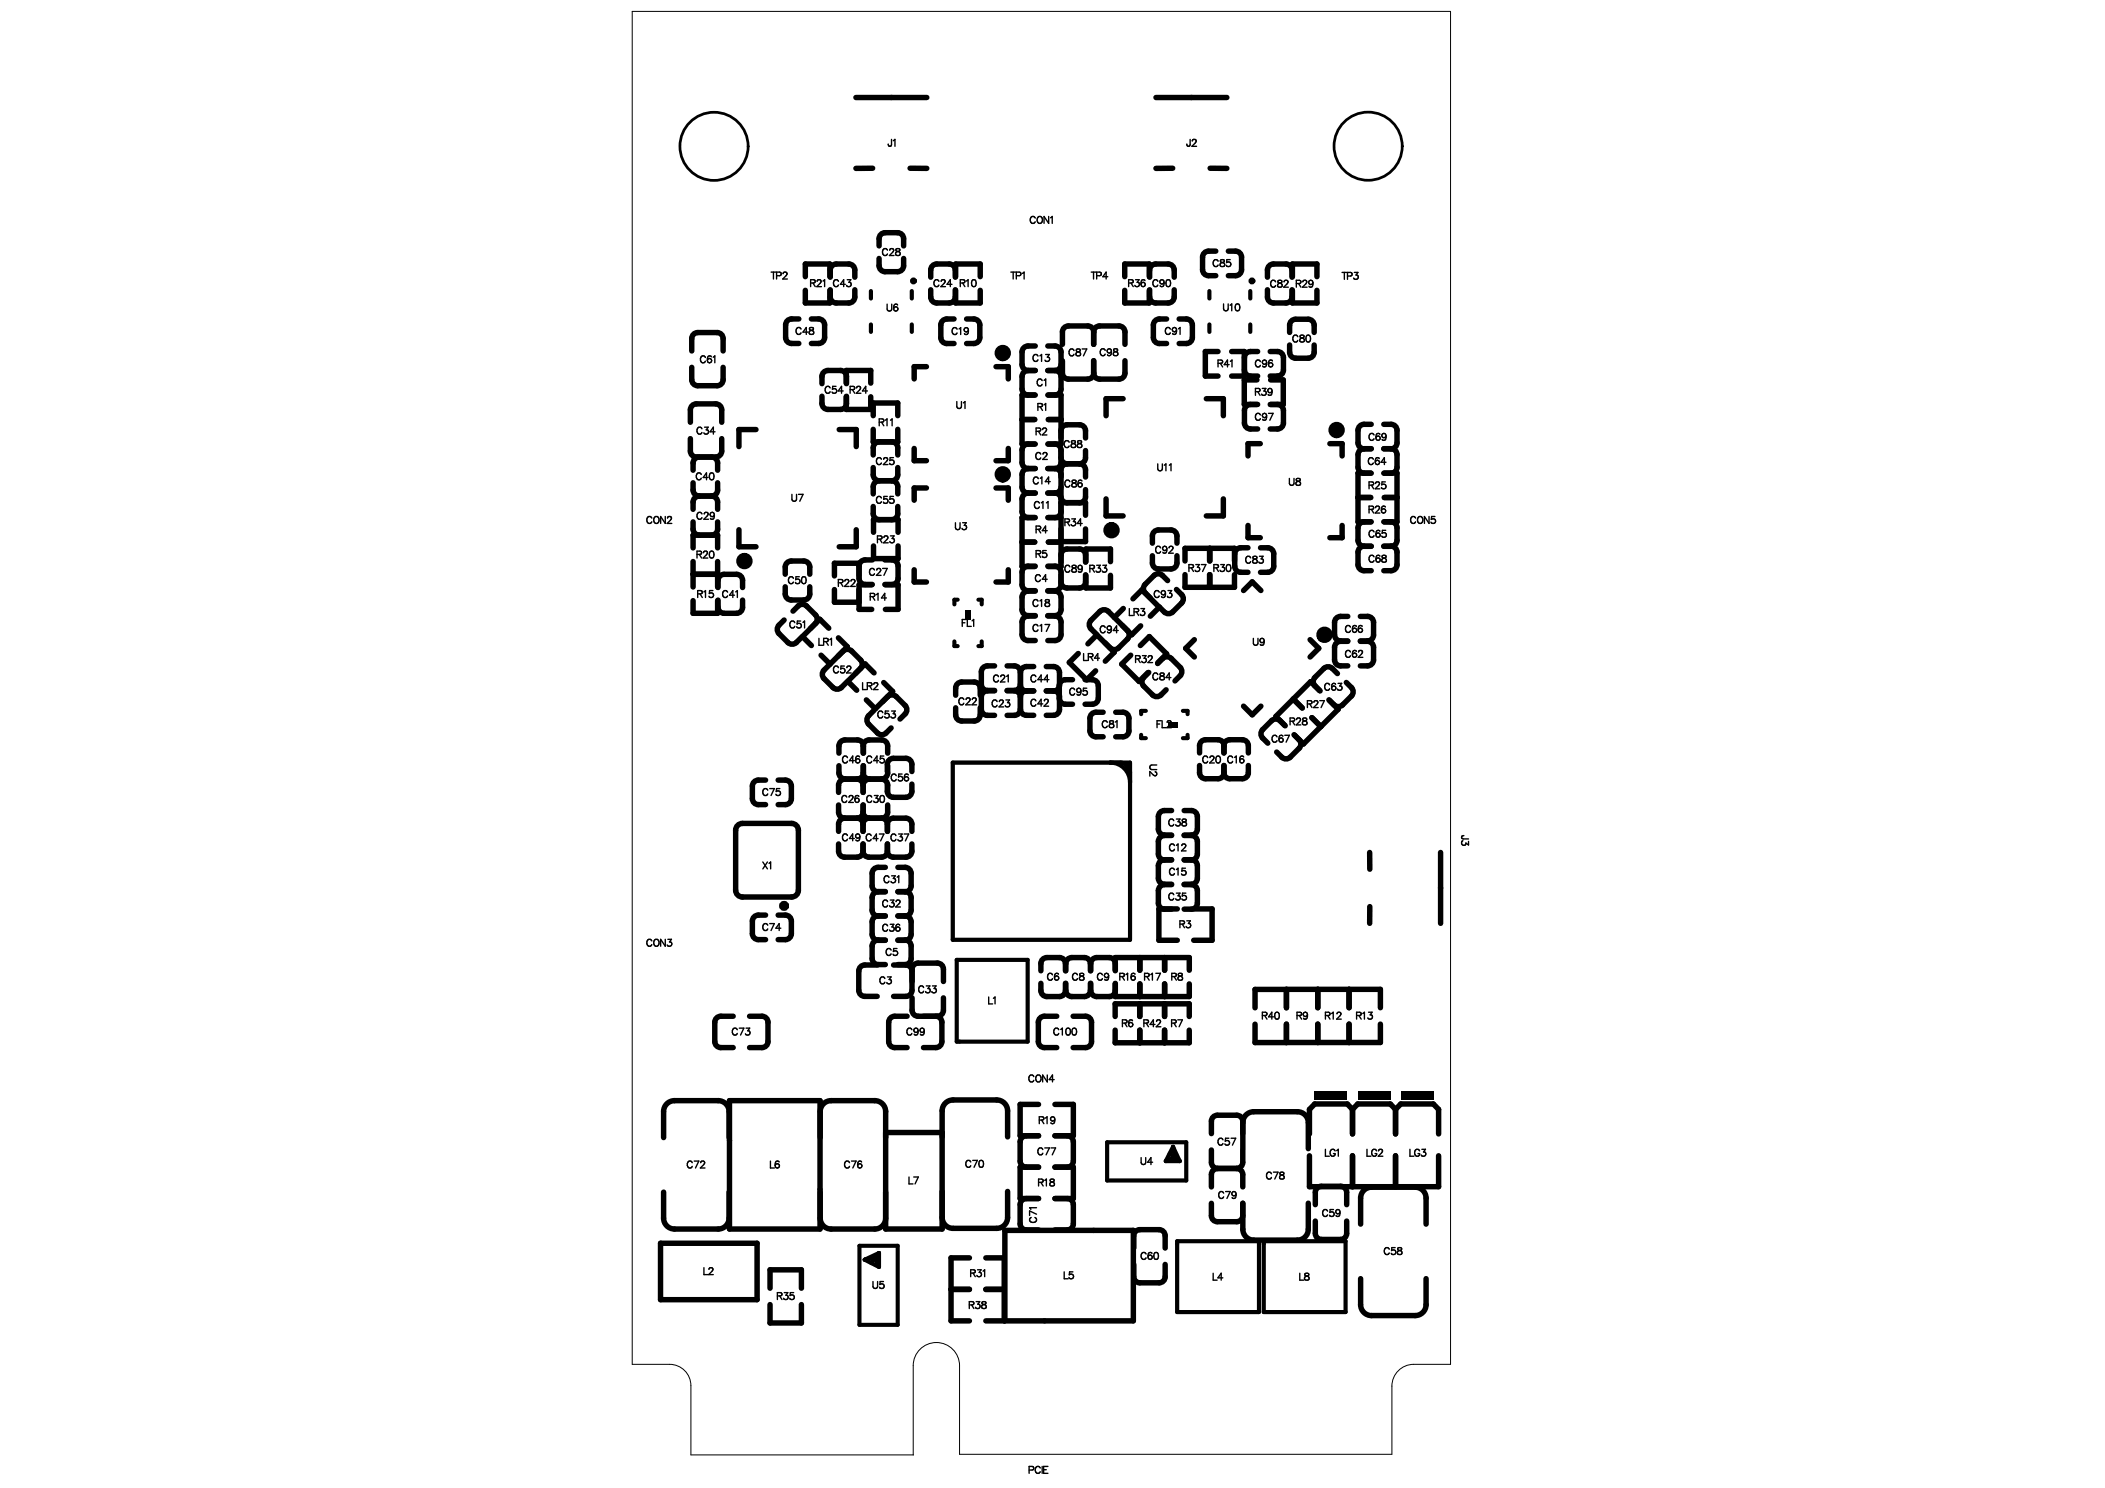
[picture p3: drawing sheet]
<svg xmlns="http://www.w3.org/2000/svg" width="297mm" height="210mm" viewBox="0 0 297 210" stroke-linecap="round" stroke-linejoin="round" font-family="sans-serif">
<path d="M89.2 1.6h115.5v190.9h-5.2a3.1 3.1 0 0 0-3.1 3v9.7h-61v-12.5a3.3 3.3 0 0 0-3.3-3.3 3.3 3.3 0 0 0-3.2 3.2v12.6h-31.4v-9.7a3 3 0 0 0-3-3h-5.3zM128.9 205.2h.1" fill="none" stroke="#000" stroke-width=".14"/>
<g fill="none" stroke="#000" stroke-width=".38">
<circle cx="100.8" cy="20.6" r="4.8"/>
<circle cx="193.1" cy="20.6" r="4.8"/>
</g>
<path d="M136.2 86h.8v1.4h-.8zM164.8 101.8h1.3v.8h-1.3z" fill="#000"/>
<g fill="none" stroke="#000" stroke-width=".77">
<path d="M120.8 13.8h10M163.1 13.8h10M113.6 39v-1.8h3.5v1.8M117.2 39.1v-1a.85 .85 0 0 1 .8-.9h1.8a.85 .85 0 0 1 .8 .9v1M123.1 23.7l-2.3 .1M124 36.5v1a.85 .85 0 0 0 .9 .8h1.8a.85 .85 0 0 0 .8-.8v-1M124.9 32.8a.85 .85 0 0 0-.9 .9v1M124.9 32.8h1.8M126.7 32.8a.85 .85 0 0 1 .8 .9v1M128.4 23.7l2.4 .1M131.3 39.1v-1a.85 .85 0 0 1 .9-.9h1.8a.85 .85 0 0 1 .8 .9v1M134.9 39v-1.8h3.4v1.8"/>
<path d="M158.7 39v-1.8h3.5v1.8M162.2 39.1v-1a.85 .85 0 0 1 .9-.9h1.7a.85 .85 0 0 1 .9 .9v1M165.5 23.7l-2.4 .1M170.8 23.7l2.3 .1M171.6 35.4h-1.1a.85 .85 0 0 0-.8 .9v1.7a.85 .85 0 0 0 .8 .9h1.1M173.3 35.4h1.1a.85 .85 0 0 1 .8 .9v1.7a.85 .85 0 0 1-.8 .9h-1.1M178.9 39.1v-1a.85 .85 0 0 1 .8-.9h1.8a.85 .85 0 0 1 .8 .9v1M182.4 39v-1.8h3.4v1.8M97.4 59.6v-1.8a.85 .85 0 0 1 .9-.8h2.7a.85 .85 0 0 1 .8 .8v1.8M97.6 51.8v1.8a.85 .85 0 0 0 .9 .8h2.7a.85 .85 0 0 0 .8-.8v-1.8M97.6 49.5v-1.7a.85 .85 0 0 1 .9-.9h2.7a.85 .85 0 0 1 .8 .9v1.7M112.7 45h-1a.85 .85 0 0 0-.8 .8v1.8a.85 .85 0 0 0 .8 .9h1"/>
<path d="M113.6 41v1.7h3.5v-1.7M114.5 45h1a.85 .85 0 0 1 .9 .8v1.8a.85 .85 0 0 1-.9 .9h-1M116 54.1v-1a.85 .85 0 0 1 .8-.8h1.8a.85 .85 0 0 1 .9 .8v1M116 55.9v1a.85 .85 0 0 0 .8 .9h1.8a.85 .85 0 0 0 .9-.9v-1M117.2 40.9v1a.85 .85 0 0 0 .8 .8h1.8a.85 .85 0 0 0 .8-.8v-1M119.4 54v-1.7h3.5v1.7M119.4 56v1.8h3.5v-1.8M123.2 58.6v-1.7h3.5v1.7M130.7 51.7h-1.7v1.8M131.3 40.9v1a.85 .85 0 0 0 .9 .8h1.8a.85 .85 0 0 0 .8-.8v-1M134.6 45h-1a.85 .85 0 0 0-.8 .8v1.8a.85 .85 0 0 0 .8 .9h1M134.9 41v1.7h3.4v-1.7"/>
<path d="M136.4 45h1a.85 .85 0 0 1 .9 .8v1.8a.85 .85 0 0 1-.9 .9h-1M140.5 51.7h1.8v1.8M144.2 59.2h1.8M145.1 52.3a.85 .85 0 0 0-.9 .8v1.8a.85 .85 0 0 0 .9 .8M145.1 52.3h1M146.1 48.8h-1a.85 .85 0 0 0-.9 .9v1.7a.85 .85 0 0 0 .9 .9M146.1 55.7h-1.9v6.9h1.9M147.9 48.8h1a.85 .85 0 0 1 .8 .9v1.7a.85 .85 0 0 1-.8 .9M147.9 55.7h1.8v6.9h-1.8M147.9 52.3h1M147.9 59.2h1.8M148.9 52.3a.85 .85 0 0 1 .8 .8v1.8a.85 .85 0 0 1-.8 .8"/>
<path d="M149.9 52.6a.85 .85 0 0 0 .9 .9h2.7a.85 .85 0 0 0 .8-.9M149.9 46.8a.85 .85 0 0 1 .9-.8h2.7a.85 .85 0 0 1 .8 .8M149.9 46.8v1.8M149.9 50.9v1.7M154.3 52.6a.85 .85 0 0 0 .9 .9h2.7a.85 .85 0 0 0 .8-.9M154.3 46.8a.85 .85 0 0 1 .9-.8h2.7a.85 .85 0 0 1 .8 .8M154.3 46.8v1.8M154.3 50.9v1.7M158.5 56.2h-2.4v2.4M158.7 41v1.7h3.5v-1.7M158.7 46.8v1.8M158.7 50.9v1.7"/>
<path d="M162.2 40.9v1a.85 .85 0 0 0 .9 .8h1.7a.85 .85 0 0 0 .9-.8v-1M164.6 45h-1a.85 .85 0 0 0-.8 .8v1.8a.85 .85 0 0 0 .8 .9h1M166.4 45h1a.85 .85 0 0 1 .9 .8v1.8a.85 .85 0 0 1-.9 .9h-1M170.2 56.2h2.4v2.4M171.9 49.6h-1.8v3.5h1.8M173.8 49.6h1.8v3.5h-1.8M176.5 57.1a.85 .85 0 0 0-.9 .8v1.8a.85 .85 0 0 0 .9 .8h1M177.4 53.6h-1.8v3.5h1.9M177.5 49.6h-1a.85 .85 0 0 0-.9 .8v1.8a.85 .85 0 0 0 .9 .8h1M178.9 40.9v1a.85 .85 0 0 0 .8 .8h1.8a.85 .85 0 0 0 .8-.8v-1M179.2 49.6h1.1a.85 .85 0 0 1 .8 .8v1.8a.85 .85 0 0 1-.8 .8h-1.1M179.3 53.6h1.8v3.5h-1.9"/>
<path d="M180.3 57.1a.85 .85 0 0 1 .8 .8v1.8a.85 .85 0 0 1-.8 .8h-1.1M182 46.9v-1a.85 .85 0 0 1 .8-.9h1.8a.85 .85 0 0 1 .8 .9v1M182 48.7v1a.85 .85 0 0 0 .8 .8h1.8a.85 .85 0 0 0 .8-.8v-1M182.4 41v1.7h3.4v-1.7M193.5 59.9h-1a.85 .85 0 0 0-.9 .8v1.8a.85 .85 0 0 0 .9 .8h1M195.3 59.9h1a.85 .85 0 0 1 .8 .8v1.8a.85 .85 0 0 1-.8 .8h-1M97.4 63.6a.85 .85 0 0 0 .9 .9h2.7a.85 .85 0 0 0 .8-.9M97.4 61.9v1.7M97.8 66.3v-1a.85 .85 0 0 1 .8-.8h1.8a.85 .85 0 0 1 .9 .8v1M97.8 68.1v1a.85 .85 0 0 0 .8 .9h1.8a.85 .85 0 0 0 .9-.9v-1M97.8 73.6v1a.85 .85 0 0 0 .8 .9M97.8 71.8v-1a.85 .85 0 0 1 .8-.8h1.8a.85 .85 0 0 1 .9 .8v1"/>
<path d="M97.8 77.3v-1.8h3.5v1.8M97.8 79.2v3.6M101.3 73.6v1a.85 .85 0 0 1-.9 .9M101.3 79.2v3.6M101.8 61.9v1.7M104.3 74.7v2.4h2.4M106.7 60.6h-2.4v2.4M118.4 60.6h2.4v2.4M120.8 74.7v2.4h-2.4M123.1 79h-1a.85 .85 0 0 0-.9 .8M123.2 71.4v1.1a.85 .85 0 0 0 .9 .8M123.2 66v1a.85 .85 0 0 0 .9 .8"/>
<path d="M123.2 60.6v1.7h3.5v-1.7M123.3 75.1v-1.8h3.4v1.8M123.3 77v1.8h3.4v-1.8M124.1 67.8a.85 .85 0 0 0-.9 .9v1M124.1 62.3a.85 .85 0 0 0-.9 .9v1M124.1 67.8h1.7M124.9 79h1a.85 .85 0 0 1 .8 .8v1.8a.85 .85 0 0 1-.8 .8h-1M125.8 67.8a.85 .85 0 0 1 .9 .9v1M125.8 62.3a.85 .85 0 0 1 .9 .9v1M126.7 71.4v1.1a.85 .85 0 0 1-.9 .8M126.7 66v1a.85 .85 0 0 1-.9 .8M129 63.3v1.7h1.7"/>
<path d="M130.7 68.8h-1.7v1.8M140.5 68.8h1.8v1.8M142.3 63.3v1.7h-1.8M144.2 76.5h1.8M145.1 66.1a.85 .85 0 0 0-.9 .8v1.8a.85 .85 0 0 0 .9 .9M145.1 69.6a.85 .85 0 0 0-.9 .8v1.8a.85 .85 0 0 0 .9 .8M145.1 62.6a.85 .85 0 0 0-.9 .9v1.8a.85 .85 0 0 0 .9 .8M145.1 66.1h1M145.1 69.6h1M146.1 79.9h-1a.85 .85 0 0 0-.9 .8v1.8a.85 .85 0 0 0 .9 .8h1M146.1 73h-1.9v6.9h1.8M147.9 79.9h1a.85 .85 0 0 1 .8 .8v1.8a.85 .85 0 0 1-.8 .8h-1"/>
<path d="M147.9 73h1.8v6.9h-1.8M147.9 66.1h1M147.9 69.6h1M147.9 76.5h1.8M148.9 66.1a.85 .85 0 0 1 .8 .8M148.9 69.6a.85 .85 0 0 1 .8 .8v2.3M148.9 62.6a.85 .85 0 0 1 .8 .9v1.8a.85 .85 0 0 1-.8 .8M149.7 78.3a.85 .85 0 0 1 .9-.9h1.7a.85 .85 0 0 1 .9 .9v1M149.7 60.8a.85 .85 0 0 1 .9-.9h1.7a.85 .85 0 0 1 .9 .9v1M149.7 69.1v1a.85 .85 0 0 0 .9 .8h1.7a.85 .85 0 0 0 .9-.8v-1M149.7 70.9h3.5v1.8M149.7 72.2a.85 .85 0 0 1-.8 .8"/>
<path d="M153.2 67.3v-1a.85 .85 0 0 0-.9-.9h-1.7a.85 .85 0 0 0-.9 .9v2.4a.85 .85 0 0 1-.8 .9M153.2 63.6v1a.85 .85 0 0 1-.9 .8h-1.7a.85 .85 0 0 1-.9-.8M153.2 74.6v1.8h-3.5M153.2 79.2v-1.8h3.5v1.8M156.1 70.4v2.4h2.4M162.6 76.6v-1a.85 .85 0 0 1 .9-.8h1.7a.85 .85 0 0 1 .9 .8v1M162.6 78.4v1a.85 .85 0 0 0 .9 .9h1.7a.85 .85 0 0 0 .9-.9v-1M167.2 79.1v-1.8h3.5v1.8M170.7 79.1v-1.8h3.5v1.8M172.6 70.4v2.4h-2.4M176.1 77.3h-1a.85 .85 0 0 0-.9 .8v1.8a.85 .85 0 0 0 .9 .8h1M176.1 74.1v1.8h1.7"/>
<path d="M177.8 62.6h-1.7v1.7M177.9 77.3h1a.85 .85 0 0 1 .8 .8v1.8a.85 .85 0 0 1-.8 .8h-1M187.7 62.6h1.7v1.7M189.4 74.1v1.8h-1.7M191.6 70.2h1.8M193.5 63.3h-1a.85 .85 0 0 0-.9 .8v1.8a.85 .85 0 0 0 .9 .9M193.5 73.6h-1a.85 .85 0 0 0-.9 .9v1.7a.85 .85 0 0 0 .9 .9h1M193.5 77h-1a.85 .85 0 0 0-.9 .9v1.8a.85 .85 0 0 0 .9 .8h1M193.5 66.8l-1.9-.1v6.9h1.8M195.3 63.3h1a.85 .85 0 0 1 .8 .8v1.8a.85 .85 0 0 1-.8 .9M195.3 73.6h1a.85 .85 0 0 1 .8 .9v1.7a.85 .85 0 0 1-.8 .9h-1M195.3 77h1a.85 .85 0 0 1 .8 .9v1.8a.85 .85 0 0 1-.8 .8h-1"/>
<path d="M195.3 66.8l1.8-.1v6.9h-1.8M195.3 70.2h1.8M97.8 84.7v1.8h3.5v-1.8M97.8 81h3.5M101.3 84.6v1.1a.85 .85 0 0 0 .9 .8h1.7a.85 .85 0 0 0 .9-.8v-1.1M101.3 82.9v-1a.85 .85 0 0 1 .9-.9h1.7a.85 .85 0 0 1 .9 .9v1M110.6 87.5l-.7 .7a.84 .84 0 0 0 0 1.2l1.3 1.2a.85 .85 0 0 0 1.2 0l.7-.7M110.8 81v-1a.85 .85 0 0 1 .9-.9h1.7a.85 .85 0 0 1 .9 .9v1M110.8 82.8v1a.85 .85 0 0 0 .9 .8h1.7a.85 .85 0 0 0 .9-.8v-1M111.9 86.2l.7-.7a.85 .85 0 0 1 1.2 0l1.3 1.2a.85 .85 0 0 1 0 1.2l-.7 .8M116.9 88.6l-1.2-1.2-2.5 2.4 1.3 1.3M117 93.8l-.7 .7a.84 .84 0 0 0 0 1.2l1.2 1.3a.85 .85 0 0 0 1.2 0l.8-.7"/>
<path d="M117.7 81.2v-1.7h3.5v2.1a.85 .85 0 0 0 .9 .8h1M117.7 83.2v1.8h3.5M118.3 90l1.3 1.2-2.5 2.5-1.2-1.3M119 91.8a.85 .85 0 0 1 1.2 0l1.2 1.3a.85 .85 0 0 1 0 1.2M123 82.5h-1.8v3.5h1.8M123.3 94.9l-1.2-1.2-2.5 2.4 1.3 1.3M124.7 96.3l1.3 1.2-2.5 2.5-1.2-1.3M124.9 82.5h1.8v3.5h-1.8M125.3 98.3a.85 .85 0 0 1 1.2 0M125.3 98.3l-.8 .7M126.5 98.3l1.2 1.2a.85 .85 0 0 1 0 1.2l-.7 .7M129 80.4v1.7h1.7"/>
<path d="M134.9 99.8v1.1a.85 .85 0 0 0 .8 .8h1.8a.85 .85 0 0 0 .8-.8v-1.1M134.9 98.1v-1a.85 .85 0 0 1 .8-.9h1.8a.85 .85 0 0 1 .8 .9v1M140.3 97.5h-1a.85 .85 0 0 0-.8 .8v1.8a.85 .85 0 0 0 .8 .8h1M140.3 93.9h-1a.85 .85 0 0 0-.8 .9v1.7a.85 .85 0 0 0 .8 .9h1M142.1 97.5h1a.85 .85 0 0 1 .9 .8v1.8a.85 .85 0 0 1-.9 .8h-1M142.1 93.9h1a.85 .85 0 0 1 .9 .9v1.7a.85 .85 0 0 1-.9 .9h-1M142.3 80.4v1.7h-1.8M145.9 94h-1a.85 .85 0 0 0-.9 .9v1.7a.85 .85 0 0 0 .9 .9h1M145.9 97.4h-1a.85 .85 0 0 0-.9 .9v1.8a.85 .85 0 0 0 .9 .8h1M146.1 86.9h-1a.85 .85 0 0 0-.9 .8v1.8a.85 .85 0 0 0 .9 .9h1M146.1 83.4h-1a.85 .85 0 0 0-.9 .8v1.8a.85 .85 0 0 0 .9 .8h1M147.6 94h1.1a.85 .85 0 0 1 .8 .9v1.7a.85 .85 0 0 1-.8 .9h-1.1"/>
<path d="M147.6 97.4h1.1a.85 .85 0 0 1 .8 .9v1.8a.85 .85 0 0 1-.8 .8h-1.1M147.9 86.9h1a.85 .85 0 0 1 .8 .8v1.8a.85 .85 0 0 1-.8 .9h-1M147.9 83.4h1a.85 .85 0 0 1 .8 .8v1.8a.85 .85 0 0 1-.8 .8h-1M151.3 95.9h-1a.85 .85 0 0 0-.8 .8v1.8a.85 .85 0 0 0 .8 .8h1M152.2 92.2l-1.3 1.2 2.4 2.5 1.3-1.3M153.1 95.9h1a.85 .85 0 0 1 .9 .8v1.8a.85 .85 0 0 1-.9 .8h-1M153.2 81.1v1a.85 .85 0 0 1-.9 .8h-1.7a.85 .85 0 0 1-.9-.8M153.2 81.2v1.7h3.5v-1.7M153.5 90.8l1.3-1.2 2.4 2.4-1.2 1.3M155.2 86.3l-1.2 1.2a.85 .85 0 0 0 0 1.2l.7 .7M155.2 86.3a.85 .85 0 0 1 1.2 0l.7 .7M158.5 85.8l-1.3 1.3 2.5 2.4 1.3-1.2"/>
<path d="M159.1 88.9a.84 .84 0 0 1 0 1.2l-1.3 1.3a.85 .85 0 0 1-1.2 0l-.7-.7M159.6 92.4l-1.3 1.3 2.4 2.4 1.3-1.2M159.9 84.5l1.2-1.3 2.5 2.5-1.3 1.2M160.9 91.1l1.3-1.3 2.4 2.4-1.2 1.3M162.1 94.9l-.7 .7a.85 .85 0 0 0 0 1.2l1.2 1.2a.85 .85 0 0 0 1.2 0l.8-.7M163.4 93.6l.7-.7a.85 .85 0 0 1 1.2 0l1.2 1.2a.85 .85 0 0 1 0 1.2l-.7 .8M164.8 81.9l-.8-.7a.85 .85 0 0 0-1.2 0l-1.2 1.2a.85 .85 0 0 0 0 1.2l.7 .7M166 83.2l.7 .7M166.7 83.9a.85 .85 0 0 1 0 1.2l-1.2 1.2a.85 .85 0 0 1-1.2 0l-.7-.7M167.2 81.1v1.7h3.5v-1.7M168.5 90.2l-1.2 1.3 1.2 1.2M170.7 81.1v1.7h3.5v-1.7"/>
<path d="M175.5 83.3l1.2-1.2 1.2 1.2M175.5 99.6l1.2 1.2 1.2-1.2M182.5 98.6l1.3 1.3M184.9 90.2l1.2 1.3-1.2 1.2M186.3 97.5l-1.4-1.3-4.9 4.9 1.4 1.3M187.5 98.7l1.3 1.3-4.9 4.9-1.3-1.3M188.7 95l-.7-.7a.85 .85 0 0 0-1.2 0l-1.2 1.2a.85 .85 0 0 0 0 1.2M190 96.3l.7 .7a.85 .85 0 0 1 0 1.2l-1.3 1.2a.85 .85 0 0 1-1.1 0M190.2 87h-1a.85 .85 0 0 0-.9 .8v1.8a.85 .85 0 0 0 .9 .8h1M190.2 90.5h-1a.85 .85 0 0 0-.9 .8v1.8a.85 .85 0 0 0 .9 .8h1M192 87h1a.85 .85 0 0 1 .8 .8v1.8a.85 .85 0 0 1-.8 .8h-1M192 90.5h1a.85 .85 0 0 1 .8 .8v1.8a.85 .85 0 0 1-.8 .8h-1"/>
<path d="M104.1 116.4l.3-.2h.4h6.9a.96 .96 0 0 1 1 .9v8.5a.96 .96 0 0 1-1 .9h-6.9a.96 .96 0 0 1-1-.9v-8.5l.1-.4zM108 110h-1a.85 .85 0 0 0-.8 .9v1.8a.85 .85 0 0 0 .8 .8h1M109.8 110h1a.85 .85 0 0 1 .9 .9v1.8a.85 .85 0 0 1-.9 .8h-1M118.3 111.8v-1a.85 .85 0 0 1 .9-.9h1.8a.85 .85 0 0 1 .8 .9v1M118.3 113.6v1a.85 .85 0 0 0 .9 .8M118.3 119.1v1a.85 .85 0 0 0 .9 .8h1.8a.85 .85 0 0 0 .8-.8v-1M118.4 108v1a.85 .85 0 0 0 .8 .9h1.8a.85 .85 0 0 0 .8-.9v-1M118.4 106.2v-1a.85 .85 0 0 1 .8-.8h1.8a.85 .85 0 0 1 .8 .8v1M119.2 115.4a.85 .85 0 0 0-.9 .9v1M119.2 115.4h1.8M121 115.4a.85 .85 0 0 1 .8 .9v1M121.8 119.1v1a.85 .85 0 0 0 .8 .8h1.8a.85 .85 0 0 0 .8-.8v-1"/>
<path d="M121.8 111.8v-1a.85 .85 0 0 1 .8-.9h1.8a.85 .85 0 0 1 .9 .9v1M121.8 113.6v1a.85 .85 0 0 0 .8 .8M121.8 108v1a.85 .85 0 0 0 .8 .9h1.8a.85 .85 0 0 0 .9-.9v-1M121.8 106.2v-1a.85 .85 0 0 1 .8-.8h1.8a.85 .85 0 0 1 .9 .8v1M121.8 113.6v1a.85 .85 0 0 1-.8 .8M122.6 115.4a.85 .85 0 0 0-.8 .9v1M123.3 100.2l-.7 .8a.85 .85 0 0 0 0 1.2l1.2 1.2a.85 .85 0 0 0 1.2 0l.7-.7M124.4 115.4a.85 .85 0 0 1 .8 .9v1M125.2 110.6v1a.85 .85 0 0 0 .9 .9h1.7a.85 .85 0 0 0 .9-.9v-1M125.2 108.8v-1a.85 .85 0 0 1 .9-.8h1.7a.85 .85 0 0 1 .9 .8v1M125.2 119.1v1a.85 .85 0 0 0 .9 .8h1.7a.85 .85 0 0 0 .9-.8v-1M125.2 117.3v-1a.85 .85 0 0 1 .9-.9h1.7a.85 .85 0 0 1 .9 .9v1"/>
<path d="M125.3 113.6v1a.85 .85 0 0 1-.9 .8h-1.8M155.7 100.5h-1.1a.85 .85 0 0 0-.8 .8v1.8a.85 .85 0 0 0 .8 .8h1.1M157.4 100.5h1.1a.85 .85 0 0 1 .8 .8v1.8a.85 .85 0 0 1-.8 .8h-1.1M163.5 115.2v1.8M163.5 118.7v1.8M163.5 117a.85 .85 0 0 0 .8 .8h1M165.3 114.3h-1a.85 .85 0 0 0-.8 .9M165.3 117.9h-1a.85 .85 0 0 0-.8 .8M167.1 114.3h1a.85 .85 0 0 1 .9 .9v1.8a.85 .85 0 0 1-.9 .8h-1M167.1 117.9h1a.85 .85 0 0 1 .9 .8v1.8a.85 .85 0 0 1-.9 .8h-1M169.3 106.2v-1a.85 .85 0 0 1 .8-.8h1.8a.85 .85 0 0 1 .8 .8v1M169.3 108v1a.85 .85 0 0 0 .8 .9h1.8a.85 .85 0 0 0 .8-.9v-1"/>
<path d="M172.7 106.2v-1a.85 .85 0 0 1 .8-.8h1.8a.85 .85 0 0 1 .9 .8v1M172.7 108v1a.85 .85 0 0 0 .8 .9h1.8a.85 .85 0 0 0 .9-.9v-1M180.6 101.7a.85 .85 0 0 0-1.2 0l-1.2 1.2a.84 .84 0 0 0 0 1.2l.7 .7M183.3 104.4a.85 .85 0 0 1 0 1.2l-1.2 1.2a.85 .85 0 0 1-1.2 0l-.7-.7M185.1 101.2l1.3 1.3M108 129.1h-1a.85 .85 0 0 0-.8 .8v1.8a.85 .85 0 0 0 .8 .8h1M109.8 129.1h1a.85 .85 0 0 1 .9 .8v1.8a.85 .85 0 0 1-.9 .8h-1M122 136.1a.85 .85 0 0 0-.8 .9v2.7a.85 .85 0 0 0 .8 .9M122.1 136.1h1.7M124.9 129.2h-1a.85 .85 0 0 0-.8 .8v1.8a.85 .85 0 0 0 .8 .8h1M124.9 125.8h-1a.85 .85 0 0 0-.8 .8v1.8a.85 .85 0 0 0 .8 .8h1M124.9 122.4h-1a.85 .85 0 0 0-.8 .8v1.8a.85 .85 0 0 0 .8 .8h1"/>
<path d="M124.9 132.6h-1a.85 .85 0 0 0-.8 .9v1.7a.85 .85 0 0 0 .8 .9h1M126.1 136.1h1.7M126.7 129.2h1a.85 .85 0 0 1 .9 .8v1.8a.85 .85 0 0 1-.9 .8h-1M126.7 125.8h1a.85 .85 0 0 1 .9 .8v1.8a.85 .85 0 0 1-.9 .8h-1M126.7 122.4h1a.85 .85 0 0 1 .9 .8v1.8a.85 .85 0 0 1-.9 .8h-1M126.7 132.6h1a.85 .85 0 0 1 .9 .9v1.7a.85 .85 0 0 1-.9 .9h-1M127.8 136.1a.85 .85 0 0 1 .9 .9M128.7 136.7a.85 .85 0 0 1 .9-.8h2.7a.85 .85 0 0 1 .8 .8M128.7 136.7v3a.85 .85 0 0 1-.9 .9M133.1 136.7v1.8M146.9 138.7v1a.85 .85 0 0 0 .8 .9h1.8a.85 .85 0 0 0 .8-.9v-1M146.9 136.9v-1a.85 .85 0 0 1 .8-.8h1.8a.85 .85 0 0 1 .8 .8v1"/>
<path d="M150.4 138.7v1a.85 .85 0 0 0 .8 .9h1.8a.85 .85 0 0 0 .9-.9v-1M150.4 136.9v-1a.85 .85 0 0 1 .8-.8h1.8a.85 .85 0 0 1 .9 .8v1M153.9 138.7v1a.85 .85 0 0 0 .9 .9h1.7a.85 .85 0 0 0 .9-.9M157.4 135.9a.85 .85 0 0 0-.9-.8h-1.7a.85 .85 0 0 0-.9 .8v1M157.4 138.7v1.9h10.4v-1.8M160.8 135.1v1.8M160.8 138.8v1.8M160.9 135.1v1.8M160.9 138.8v1.8M163.5 122.1v1.8M163.5 125.6v1.8M163.5 127.4a.85 .85 0 0 0 .8 .9h1"/>
<path d="M163.5 123.9a.85 .85 0 0 0 .8 .8h1M163.5 120.5a.85 .85 0 0 0 .8 .8h1M164.3 135.1v1.8M164.3 138.8v1.8M164.4 135.1v1.8M164.4 138.8v1.8M165.3 124.8h-1a.85 .85 0 0 0-.8 .8M165.3 121.3h-1a.85 .85 0 0 0-.8 .8M166.1 128.2h-2.6v4.4h2.6M167.1 124.8h1a.85 .85 0 0 1 .9 .8v1.8a.85 .85 0 0 1-.9 .9h-1M167.1 121.3h1a.85 .85 0 0 1 .9 .8v1.8a.85 .85 0 0 1-.9 .8h-1M167.8 136.9v-1.8h-10.4v1.8"/>
<path d="M168.4 128.2h2.6v4.4h-2.6M181.5 139.6v2.6M185.9 139.6v2.6M190.4 139.6v2.6M193.3 120.3v2.3M193.3 127.9v2.4M203.3 120.3v10M101.7 143.4a.85 .85 0 0 0-.8 .8v2.7a.85 .85 0 0 0 .8 .9M101.7 143.4h1.8M101.7 147.8h1.8M102.9 155.3h12.8v18.1h-12.8zM105.8 143.4h1.7"/>
<path d="M105.8 147.8h1.7M107.5 143.4a.85 .85 0 0 1 .9 .8v2.7a.85 .85 0 0 1-.9 .9M122.1 140.6h1.7M125 159.8h7.9M126.1 140.6h1.7M128 143.4h-1.7a.85 .85 0 0 0-.9 .8v2.7a.85 .85 0 0 0 .9 .9h1.7M128.7 142.5a.85 .85 0 0 0 .9 .9h2.7a.85 .85 0 0 0 .8-.9M128.7 140.8v1.7M130.3 147.8h1.7M132.1 143.4a.85 .85 0 0 1 .8 .8v2.7a.85 .85 0 0 1-.8 .9M133.1 140.8v1.7M146.6 155.8h-2.6v4.4h2.6"/>
<path d="M147.4 143.4a.85 .85 0 0 0-.9 .8v2.7a.85 .85 0 0 0 .9 .9M147.4 143.4h1.7M147.4 147.8h1.7M148.9 155.8h2.6v4.4h-2.6M151.4 143.4h1.8a.85 .85 0 0 1 .8 .8v2.7a.85 .85 0 0 1-.8 .9h-1.8M157.4 143.4v-1.8h10.4v1.8M157.4 145.3v1.8h10.4v-1.8M160.8 141.6v1.8M160.8 145.3v1.8M160.9 141.6v1.8M160.9 145.3v1.8M164.3 141.6v1.8"/>
<path d="M164.3 145.3v1.8M164.4 141.6v1.8M164.4 145.3v1.8M170.9 158.2a.85 .85 0 0 1 .9-.9h2.7a.85 .85 0 0 1 .9 .9M170.9 158.2v1.7M175.4 158.2v3.8M175.4 158.4a1.54 1.54 0 0 1 1.5-1.6h6.2a1.54 1.54 0 0 1 1.5 1.6v3.6M181.5 144.5v2.6M185.9 144.5v2.6M190.4 144.5v2.6M190.8 156.5v3.5M190.8 156.5l.8-.8h4.6l.7 .8"/>
<path d="M190.9 156.5l-.8-.8h-4.6l-.7 .8v3.5M194.8 144.5v2.6h-17.7v-2.6M194.8 142.2v-2.6h-17.7v2.6M196.9 156.5l.8-.8h4.6l.7 .8v3.5M196.9 156.5v3.5M93.2 175.4h13.6v7.9h-13.6zM93.6 168.2v3.6a1.54 1.54 0 0 0 1.6 1.6M93.6 160.5v-3.7a1.54 1.54 0 0 1 1.6-1.5h6.1a1.54 1.54 0 0 1 1.6 1.5v3.7M95.2 173.4h6.1M102.9 168.2v3.6a1.54 1.54 0 0 1-1.6 1.6M115.7 168.2v3.6a1.54 1.54 0 0 0 1.6 1.6M117.3 173.4h6.1"/>
<path d="M125 171.8a1.54 1.54 0 0 1-1.6 1.6M136.8 177.4h-2.6v4.5h2.6M139.1 177.4h2.6v4.5h-2.6M141.8 173.6h18.1v12.7h-18.1zM142.2 160.4v-3.7a1.54 1.54 0 0 0-1.6-1.5h-6.1a1.54 1.54 0 0 0-1.6 1.5v16.7h-7.9v-16.6a1.54 1.54 0 0 0-1.6-1.5h-6.1a1.54 1.54 0 0 0-1.6 1.5v3.7M142.2 168.1v3.6a1.54 1.54 0 0 1-1.6 1.6h-6.1a1.54 1.54 0 0 1-1.6-1.6M146.6 160.2h-1.8a.85 .85 0 0 0-.8 .9v2.7a.85 .85 0 0 0 .8 .8M146.6 169.1h-1.8a.85 .85 0 0 0-.8 .8v2.7a.85 .85 0 0 0 .8 .9h1.8M146.6 164.6h-2.6v4.5h2.6M148.9 160.2h1.7a.85 .85 0 0 1 .9 .9v2.7a.85 .85 0 0 1-.9 .8M148.9 169.1h1.7a.85 .85 0 0 1 .9 .8v2.7a.85 .85 0 0 1-.9 .9h-1.7M148.9 164.6h2.6v4.5h-2.6"/>
<path d="M160 174.3a.85 .85 0 0 1 .8-.8h2.8a.85 .85 0 0 1 .8 .8M160 174.3v1.8M160 178.4v1.7M164.4 174.3v1.8M164.4 178.4v1.7M170.9 164a.85 .85 0 0 0 .9 .8h2.7a.85 .85 0 0 0 .9-.8M170.9 169.7v1.8a.85 .85 0 0 0 .9 .8h2.7a.85 .85 0 0 0 .9-.8M170.9 167.4v-1.7a.85 .85 0 0 1 .9-.9h2.7a.85 .85 0 0 1 .9 .9v1.7M170.9 162.2v1.8M175.4 162.2v1.8M175.4 169.7v3.7a1.54 1.54 0 0 0 1.5 1.5h6.2a1.54 1.54 0 0 0 1.5-1.5v-3.7M184.8 163v4.4h18.2v-4.4"/>
<path d="M185.6 169.9v-1.7a.85 .85 0 0 1 .9-.9h2.7a.85 .85 0 0 1 .8 .9v1.7M185.6 172.2v1.8a.85 .85 0 0 0 .9 .8h2.7a.85 .85 0 0 0 .8-.8v-1.8M190.8 163v4.4M192 172.7v-3.7a1.54 1.54 0 0 1 1.5-1.5h6.2a1.54 1.54 0 0 1 1.5 1.5v3.7M196.9 163v4.4M108.7 181.7v-2.6h4.4v2.6M108.7 184v2.6h4.4v-2.6M136.8 181.9h-2.6v4.4h2.6M139.1 181.9h2.6v4.4h-2.6M160 180.1a.85 .85 0 0 0 .8 .9h2.8a.85 .85 0 0 0 .8-.9M192 180.4v3.6a1.54 1.54 0 0 0 1.5 1.6h6.2a1.54 1.54 0 0 0 1.5-1.6v-3.6"/>
</g>
<g fill="none" stroke="#000" stroke-width=".59">
<path d="M122.9 41.1v1M122.9 45.8v1M128.7 41.1v1M128.7 45.8v1M170.7 41.1v1M170.7 45.8v1M176.4 41.1v1M176.4 45.8v1M134.4 107.6h25.1v25h-25.1zM156.7 107.6a2.79 2.79 0 0 1 2.8 2.8M158.1 107.6a1.06 1.06 0 0 1 1.1 1l.2 .2 .1 .1M135 135.4h10v11.5h-10z"/>
<path d="M122 177.7l2 1M123.4 177.4l-1.4 .3M123.4 177.4l.6 1.3M124 176.8l-1 1.4M124 176.8l-.6 .6M124 176.8v1.9M124 176.8l-2 .9M156.2 161.1h11.2v5.4h-11.2zM164.5 163.8h2M165.1 162.7l1.4 1.1M165.5 161.8l-1 2M165.5 161.8l1 2"/>
<path d="M165.5 161.8l.3 1.4M165.8 163.2l-1.3 .6M165.8 163.2l.7 .6M166.1 175.1h11.6v10h-11.6zM178.3 175.1h11.6v10h-11.6z"/>
<circle cx="128.9" cy="39.6" r=".19"/>
<circle cx="176.7" cy="39.6" r=".19"/>
</g>
<path d="M134.7 90.5v.6h.4M135.1 84.6h-.4v.7M138.1 84.6h.4v.7M138.5 90.5v.6h-.4M161 103.7v.4h.7M161.7 100.3h-.7v.4M166.9 100.3h.7v.4M167.6 103.7v.4h-.7M121.3 175.7h5.4v11.2h-5.4z" fill="none" stroke="#000" stroke-width=".58"/>
<path d="M156.7 107.6h-22.3v25h25.1v-22.2" fill="none" stroke="#000" stroke-width=".49"/>
<g fill="#000">
<path d="M185.5 153.9h4.6v1.2h-4.6z" fill-rule="evenodd"/>
<path d="M191.6 153.9h4.6v1.2h-4.6z" fill-rule="evenodd"/>
<path d="M197.7 153.9h4.6v1.2h-4.6z" fill-rule="evenodd"/>
</g>
<g fill="none" stroke="#000" stroke-width=".2">
<path d="M125.8 19.7v.8l-.2 .1h-.2l-.1-.3M126.1 19.8l.2-.1v.9M167.9 19.7v.8l-.1 .1h-.2l-.1-.3M168.2 19.9l.2-.2h.3l.1 .1-.1 .4-.5 .4h.6M108.8 38.4h.7M109.1 38.4v1M109.6 38.9l.5-.1 .1-.1v-.2l-.6-.1v1M110.5 38.6l.2-.2h.2l.2 .2-.2 .3-.4 .5h.6M114.4 39.9h.5l.1-.2v-.1l-.6-.1v.9M114.7 39.9l.3 .5M115.3 39.7l.2-.2h.2l.2 .1-.2 .4-.4 .4h.6M116.1 39.6l.3-.1v.9"/>
<path d="M118.3 39.7a.36 .36 0 0 0-.4-.2 .36 .36 0 0 0-.3 .3v.3a.36 .36 0 0 0 .3 .3 .36 .36 0 0 0 .4-.2M119.6 39.5h.5l-.3 .3a.33 .33 0 0 1 .2 .6 .33 .33 0 0 1-.5-.2M125.2 35.3a.36 .36 0 0 0-.4-.2 .36 .36 0 0 0-.3 .3v.3a.36 .36 0 0 0 .3 .3 .36 .36 0 0 0 .4-.2M125.6 35.3l.1-.2h.3l.1 .2-.1 .3-.5 .4h.7M126.5 35.1v.3l.4 .1 .1 .2a.33 .33 0 0 1-.3 .4 .33 .33 0 0 1-.3-.4l.1-.2 .4-.1 .1-.2a.37 .37 0 0 0-.5-.1zM132.5 39.7a.36 .36 0 0 0-.4-.2 .36 .36 0 0 0-.3 .3v.3a.36 .36 0 0 0 .3 .3 .36 .36 0 0 0 .4-.2M132.8 39.7l.2-.2h.2l.2 .1-.2 .4-.4 .4h.6M135.5 39.9h.6l.1-.2-.1-.1-.6-.1v.9M135.8 39.9l.4 .5M136.4 39.6l.2-.1v.9M137.2 39.5a.32 .32 0 0 1 .5 .1v.3a.42 .42 0 0 1-.3 .5 .62 .62 0 0 1-.2-.9zM142.6 38.4h.7"/>
<path d="M143 38.4v1M143.4 38.9l.6-.1 .1-.1-.1-.2-.6-.1v1M144.3 38.6l.2-.2v1M146.1 30.8a.36 .36 0 0 0-.4-.3 .36 .36 0 0 0-.3 .4v.2a.36 .36 0 0 0 .3 .4 .36 .36 0 0 0 .4-.2M146.4 30.7l.1-.1a.46 .46 0 0 1 .6 .4 .46 .46 0 0 1-.6 .5l-.1-.4zM148 30.5v1l-.7-1v1M148.2 30.7l.3-.2v1M154 38.4h.6M154.3 38.4v1M154.8 38.9l.5-.1 .1-.1v-.2l-.6-.1v1M156.3 39h-.7l.5-.6v1M159.3 39.9h.5l.1-.2v-.1l-.6-.1v.9"/>
<path d="M159.6 39.9l.3 .5M160.2 39.5h.5l-.2 .3a.33 .33 0 0 1 .2 .6 .33 .33 0 0 1-.6-.2M161.6 39.6l-.1-.1a.32 .32 0 0 0-.4 .1l-.1 .5M163.4 39.7a.36 .36 0 0 0-.4-.2 .36 .36 0 0 0-.3 .3v.3a.36 .36 0 0 0 .3 .3 .36 .36 0 0 0 .4-.2M164.3 39.8a.46 .46 0 0 1-.4 .6l-.2-.1M164.7 39.5a.32 .32 0 0 1 .4 .1l.1 .3a.42 .42 0 0 1-.4 .5 .62 .62 0 0 1-.1-.9zM171.9 36.9a.36 .36 0 0 0-.4-.3 .36 .36 0 0 0-.3 .4v.2a.36 .36 0 0 0 .3 .4 .36 .36 0 0 0 .4-.2M172.3 36.7v.3l.4 .1 .1 .2a.33 .33 0 0 1-.3 .3 .33 .33 0 0 1-.3-.3l.1-.2 .4-.1 .1-.2a.37 .37 0 0 0-.5-.1zM173.6 36.6h-.5v.4a.35 .35 0 0 1 .5 0 .35 .35 0 0 1-.1 .6 .35 .35 0 0 1-.5-.2M180 39.8a.36 .36 0 0 0-.4-.3 .36 .36 0 0 0-.3 .4v.2a.36 .36 0 0 0 .3 .4 .36 .36 0 0 0 .4-.2M180.4 39.6v.3l.4 .1 .1 .2a.33 .33 0 0 1-.3 .3 .33 .33 0 0 1-.3-.3l.1-.2 .4-.1 .1-.2a.37 .37 0 0 0-.5-.1zM181.2 39.8l.2-.3h.2l.2 .2-.2 .3-.5 .5h.7"/>
<path d="M182.9 40h.6l.1-.2-.1-.2-.6-.1v1M183.2 40l.4 .5M183.8 39.8l.2-.3h.2l.2 .2-.1 .3-.5 .5h.6M185.3 39.9a.46 .46 0 0 1-.4 .6l-.2-.1M189.4 38.4h.6M189.7 38.4v1M190.1 38.9h.6l.1-.1-.1-.3-.6-.1v1M191.1 38.4h.5l-.3 .4a.33 .33 0 0 1 .3 .5 .33 .33 0 0 1-.6-.1M99.5 50.4a.36 .36 0 0 0-.4-.2 .36 .36 0 0 0-.3 .4v.2a.36 .36 0 0 0 .3 .4 .36 .36 0 0 0 .4-.3M100.4 50.3l-.1-.1a.32 .32 0 0 0-.4 .2l-.1 .5M100.6 50.4l.3-.2v1M113 46.4a.36 .36 0 0 0-.4-.2 .36 .36 0 0 0-.3 .4v.2a.36 .36 0 0 0 .3 .4 .36 .36 0 0 0 .4-.3"/>
<path d="M114 46.8h-.7l.5-.6v1M114.3 46.2v.3l.4 .2 .1 .1a.33 .33 0 0 1-.3 .4 .33 .33 0 0 1-.3-.4l.1-.1 .4-.2 .1-.2a.37 .37 0 0 0-.5-.1zM117.1 54.7a.36 .36 0 0 0-.4-.2 .36 .36 0 0 0-.3 .4v.2a.36 .36 0 0 0 .3 .4 .36 .36 0 0 0 .4-.3M118 54.5h-.5v.4a.35 .35 0 0 1 .5 0 .35 .35 0 0 1-.1 .5 .35 .35 0 0 1-.5-.1M119 55.2h-.7l.5-.7v1M119.3 40.1h-.7l.5-.6v.9M120 55l.5-.1 .1-.1v-.2l-.6-.1v1M120.3 55l.3 .5M120.9 54.7l.2-.2h.2l.1 .2-.1 .3-.5 .5h.7M122.4 55.2h-.7l.5-.7v1M124.1 59.6l.5-.1 .1-.1v-.2l-.6-.1v1M124.4 59.6l.3 .5"/>
<path d="M124.9 59.3l.3-.2v1M125.2 42.9v.7l.3 .3 .3-.2v-.8M125.7 59.3l.2-.2v1M126.7 43l-.1-.1a.32 .32 0 0 0-.4 .2l-.1 .5M134.3 40.1h-.7l.5-.6v.9M135 56.6v.7l.3 .3 .3-.1 .1-.9M135.1 46.4a.36 .36 0 0 0-.5-.2 .36 .36 0 0 0-.2 .4v.2a.36 .36 0 0 0 .2 .4 .36 .36 0 0 0 .5-.2M135.3 46.4l.3-.2v1M135.9 56.8l.3-.2v1M136.7 46.5a.46 .46 0 0 1-.4 .7l-.2-.1M146.5 57.4l.5-.1 .1-.1v-.2l-.6-.1v1M146.5 50.2a.36 .36 0 0 0-.4-.2 .36 .36 0 0 0-.3 .4v.2a.36 .36 0 0 0 .3 .4 .36 .36 0 0 0 .4-.2"/>
<path d="M146.7 50.2l.3-.2v1M146.8 57.4l.3 .5M147.1 53.7a.36 .36 0 0 0-.5-.2 .36 .36 0 0 0-.2 .3v.3a.36 .36 0 0 0 .2 .3 .36 .36 0 0 0 .5-.2M147.3 57.1l.3-.2v1M147.3 53.6l.3-.1v.9M147.6 50h.5l-.3 .4a.33 .33 0 0 1 .2 .5 .33 .33 0 0 1-.5-.1M151.6 49.5a.36 .36 0 0 0-.5-.3 .36 .36 0 0 0-.2 .4v.2a.36 .36 0 0 0 .2 .4 .36 .36 0 0 0 .5-.2M151.9 49.3v.3l.4 .1 .2 .2a.33 .33 0 0 1-.3 .3 .33 .33 0 0 1-.4-.3l.2-.2 .4-.1v-.2a.37 .37 0 0 0-.5-.1zM152.7 49.2h.7l-.5 1M156 49.4a.36 .36 0 0 0-.5-.2 .36 .36 0 0 0-.2 .4v.2a.36 .36 0 0 0 .2 .4 .36 .36 0 0 0 .5-.3M156.8 49.5a.46 .46 0 0 1-.3 .7l-.2-.2M157.2 49.2v.3l.4 .2 .2 .1a.33 .33 0 0 1-.4 .4 .33 .33 0 0 1-.3-.4l.1-.1 .5-.2v-.2a.37 .37 0 0 0-.5-.1z"/>
<path d="M165.1 46.4a.36 .36 0 0 0-.4-.2 .36 .36 0 0 0-.3 .4v.2a.36 .36 0 0 0 .3 .4 .36 .36 0 0 0 .4-.3M166 46.5a.46 .46 0 0 1-.3 .7l-.2-.2M166.3 46.4l.2-.2v1M171.9 51.3l.5-.1 .1-.1v-.2l-.6-.1v1M172.2 51.3l.3 .5M172.7 42.9v.7l.2 .2 .4-.1v-.8M173.4 51.4h-.7l.5-.6v1M173.6 43.1l.2-.2v.9M173.6 51l.3-.2v1M174.4 42.9a.32 .32 0 0 1 .5 .2v.2a.42 .42 0 0 1-.3 .5 .62 .62 0 0 1-.2-.9zM177.2 55.3l.5-.1 .1-.1v-.2l-.6-.1v1M177.5 55.3l.3 .5"/>
<path d="M177.9 51a.36 .36 0 0 0-.5-.2 .36 .36 0 0 0-.2 .4v.2a.36 .36 0 0 0 .2 .4 .36 .36 0 0 0 .5-.3M177.9 58.5a.36 .36 0 0 0-.5-.2 .36 .36 0 0 0-.2 .4v.2a.36 .36 0 0 0 .2 .4 .36 .36 0 0 0 .5-.2M178.1 54.8h.5l-.2 .4a.33 .33 0 0 1 .2 .5 .33 .33 0 0 1-.6-.1M178.7 58.6a.46 .46 0 0 1-.3 .7l-.2-.2M178.7 51.1a.46 .46 0 0 1-.3 .7l-.2-.2M179 58.3h.7l-.5 1M179.5 55.1a.46 .46 0 0 1-.4 .7l-.2-.2M179.6 50.9l-.1-.1a.32 .32 0 0 0-.5 .2v.4M183.1 47.5a.36 .36 0 0 0-.4-.2 .36 .36 0 0 0-.3 .3v.3a.36 .36 0 0 0 .3 .3 .36 .36 0 0 0 .4-.2M183.5 47.3v.3l.4 .1 .2 .2a.33 .33 0 0 1-.4 .4 .33 .33 0 0 1-.3-.4l.1-.2 .5-.1v-.2a.37 .37 0 0 0-.5-.1zM184.4 47.3a.32 .32 0 0 1 .5 .2v.2a.42 .42 0 0 1-.3 .5 .62 .62 0 0 1-.2-.9zM92 73.1a.36 .36 0 0 0-.4-.2 .36 .36 0 0 0-.3 .3v.3a.36 .36 0 0 0 .3 .3 .36 .36 0 0 0 .4-.2"/>
<path d="M92.3 73l.1-.1a.46 .46 0 0 1 .6 .4 .46 .46 0 0 1-.6 .5l-.1-.3zM93.9 72.9v.9l-.7-.9v.9M94.2 73.1l.2-.2h.2l.2 .1-.2 .4-.5 .4h.7M98.4 78.2h.5l.1-.2v-.2l-.6-.1v1M98.7 78.2l.3 .5M99 66.9a.36 .36 0 0 0-.5-.2 .36 .36 0 0 0-.2 .4v.2a.36 .36 0 0 0 .2 .4 .36 .36 0 0 0 .5-.2M99.1 60.5a.36 .36 0 0 0-.5-.2 .36 .36 0 0 0-.2 .3v.3a.36 .36 0 0 0 .2 .3 .36 .36 0 0 0 .5-.2M99.1 72.5a.36 .36 0 0 0-.5-.2 .36 .36 0 0 0-.2 .3v.3a.36 .36 0 0 0 .2 .4 .36 .36 0 0 0 .5-.3M99.3 78l.2-.3h.1l.2 .2-.1 .4-.5 .4h.7M99.4 72.5l.2-.2h.1l.2 .2-.1 .3-.5 .5h.7M99.4 60.3h.5l-.2 .3a.33 .33 0 0 1 .2 .6 .33 .33 0 0 1-.6-.1M99.9 67.4h-.7l.5-.7v1"/>
<path d="M100.2 77.8a.32 .32 0 0 1 .5 .1v.3a.42 .42 0 0 1-.3 .5 .62 .62 0 0 1-.2-.9zM100.2 66.8a.32 .32 0 0 1 .5 .1l.1 .2a.42 .42 0 0 1-.4 .6 .62 .62 0 0 1-.2-.9zM100.8 72.6a.46 .46 0 0 1-.4 .7l-.2-.2M100.9 60.9h-.7l.5-.6v.9M111.7 69.7v.7l.3 .3 .4-.1v-.9M112.7 69.7h.6l-.4 1M123.8 76.1l.6-.1 .1-.1-.1-.2-.6-.1v1M124.1 76.1l.4 .5M124.4 64.8a.36 .36 0 0 0-.4-.2 .36 .36 0 0 0-.3 .3v.3a.36 .36 0 0 0 .3 .3 .36 .36 0 0 0 .4-.2M124.4 70.3a.36 .36 0 0 0-.4-.3 .36 .36 0 0 0-.3 .4v.2a.36 .36 0 0 0 .3 .4 .36 .36 0 0 0 .4-.2M124.7 64.8l.2-.2h.3l.1 .1-.2 .4-.5 .4h.7M124.7 75.8l.2-.2h.2l.2 .2-.1 .3-.5 .5h.6"/>
<path d="M125.2 70h-.5v.4a.35 .35 0 0 1 .5 0 .35 .35 0 0 1 0 .6 .35 .35 0 0 1-.6-.2M125.7 75.6h.5l-.3 .4a.33 .33 0 0 1 .2 .5 .33 .33 0 0 1-.5-.1M126.1 64.6h-.5v.4a.35 .35 0 0 1 .5 0 .35 .35 0 0 1-.1 .5 .35 .35 0 0 1-.5-.2M126.1 70h-.5v.4a.35 .35 0 0 1 .5 0 .35 .35 0 0 1-.1 .6 .35 .35 0 0 1-.5-.2M134.8 73.7v.7l.3 .3 .3-.1 .1-.9M135.8 73.7h.5l-.2 .4a.33 .33 0 0 1 .2 .5 .33 .33 0 0 1-.6-.1M146.2 60.8h.6l.1-.1-.1-.2-.6-.1v1M146.2 74.7l.6-.1 .1-.1-.1-.2-.6-.1v1M146.2 78.1h.6l.1-.2-.1-.1-.6-.1v.9M146.5 67.5a.36 .36 0 0 0-.4-.2 .36 .36 0 0 0-.3 .4v.2a.36 .36 0 0 0 .3 .4 .36 .36 0 0 0 .4-.3M146.5 78.1l.4 .5M146.5 74.7l.4 .5"/>
<path d="M146.5 60.8l.4 .6M146.7 71a.36 .36 0 0 0-.4-.3 .36 .36 0 0 0-.3 .4v.3a.36 .36 0 0 0 .3 .3 .36 .36 0 0 0 .4-.2M146.8 67.5l.2-.2v1M146.9 64.1a.36 .36 0 0 0-.4-.3 .36 .36 0 0 0-.3 .4v.2a.36 .36 0 0 0 .3 .4 .36 .36 0 0 0 .4-.2M146.9 70.9l.3-.1v.9M147.1 60.6l.2-.2h.2l.2 .2-.2 .3-.4 .5h.6M147.2 64.1l.2-.3h.2l.1 .2-.1 .3-.5 .5h.7M147.6 77.7h-.4l-.1 .4a.35 .35 0 0 1 .5 0 .35 .35 0 0 1 0 .5 .35 .35 0 0 1-.5-.1M147.7 70.9l.2-.1v.9M147.8 74.9h-.7l.4-.7v1M148.2 67.9h-.7l.5-.6v1M150.3 73.7l.5-.1 .1-.1v-.2l-.6-.1v1"/>
<path d="M150.6 73.7l.3 .5M150.9 62.4a.36 .36 0 0 0-.4-.2 .36 .36 0 0 0-.3 .3v.3a.36 .36 0 0 0 .3 .3 .36 .36 0 0 0 .4-.2M151 68a.36 .36 0 0 0-.4-.3 .36 .36 0 0 0-.3 .4v.2a.36 .36 0 0 0 .3 .4 .36 .36 0 0 0 .4-.2M151 80a.36 .36 0 0 0-.4-.3 .36 .36 0 0 0-.3 .4v.2a.36 .36 0 0 0 .3 .4 .36 .36 0 0 0 .4-.2M151.2 73.2h.5l-.2 .4a.33 .33 0 0 1 .2 .5 .33 .33 0 0 1-.6-.1M151.2 62.2v.3l.5 .1 .1 .2a.33 .33 0 0 1-.3 .3 .33 .33 0 0 1-.4-.3l.2-.2 .4-.1v-.2a.37 .37 0 0 0-.5-.1zM151.3 67.8v.3l.5 .1 .1 .2a.33 .33 0 0 1-.3 .3 .33 .33 0 0 1-.4-.3l.2-.2 .4-.1v-.2a.37 .37 0 0 0-.5-.1zM151.3 79.8v.3l.5 .1 .1 .2a.33 .33 0 0 1-.3 .3 .33 .33 0 0 1-.4-.3l.2-.2 .4-.1v-.2a.37 .37 0 0 0-.5-.1zM152.1 62.2v.3l.4 .1 .2 .2a.33 .33 0 0 1-.4 .3 .33 .33 0 0 1-.3-.3l.2-.2 .4-.1v-.2a.37 .37 0 0 0-.5-.1zM152.7 67.9l-.1-.1a.32 .32 0 0 0-.4 .1l-.1 .5M152.7 73.8h-.7l.5-.6v1M154.8 79.7h.5l-.3 .4a.33 .33 0 0 1 .2 .5 .33 .33 0 0 1-.5-.1"/>
<path d="M155.6 79.7h.5l-.2 .4a.33 .33 0 0 1 .2 .5 .33 .33 0 0 1-.6-.1M163.4 65.4v.7l.3 .3 .3-.1v-.9M163.8 77.3a.36 .36 0 0 0-.4-.2 .36 .36 0 0 0-.3 .3v.3a.36 .36 0 0 0 .3 .3 .36 .36 0 0 0 .4-.2M164.3 65.6l.2-.2v1M164.7 77.4a.46 .46 0 0 1-.4 .6l-.2-.1M165 77.3l.2-.2h.1l.2 .1-.1 .4-.5 .4h.7M165 65.6l.2-.2v1M168.7 79.6h.5l-.2 .4a.33 .33 0 0 1 .2 .5 .33 .33 0 0 1-.6-.1M169.5 79.6h.7l-.5 1M172.3 79.6h.5l-.3 .4a.33 .33 0 0 1 .2 .5 .33 .33 0 0 1-.5-.1M173.2 79.7a.32 .32 0 0 1 .4 .1l.1 .3a.42 .42 0 0 1-.4 .5 .62 .62 0 0 1-.1-.9zM176.5 78.7a.36 .36 0 0 0-.4-.2 .36 .36 0 0 0-.3 .3v.3a.36 .36 0 0 0 .3 .3 .36 .36 0 0 0 .4-.2"/>
<path d="M176.9 78.5v.3l.4 .1 .1 .2a.33 .33 0 0 1-.3 .4 .33 .33 0 0 1-.3-.4l.1-.2 .4-.1 .1-.2a.37 .37 0 0 0-.5-.1zM177.7 78.5h.5l-.2 .3a.33 .33 0 0 1 .2 .6 .33 .33 0 0 1-.6-.1M181.9 67.5v.7l.3 .3 .4-.2v-.8M183 67.5v.3l.4 .2 .1 .1a.33 .33 0 0 1-.3 .4 .33 .33 0 0 1-.3-.4l.1-.1 .4-.2 .1-.2a.37 .37 0 0 0-.5-.1zM193.2 68.4h.5l.1-.1v-.2l-.6-.1v1M193.2 71.9l.5-.1 .1-.1v-.2l-.6-.1v1M193.5 71.9l.3 .5M193.5 68.4l.3 .6M193.8 64.8a.36 .36 0 0 0-.4-.2 .36 .36 0 0 0-.3 .3v.3a.36 .36 0 0 0 .3 .3 .36 .36 0 0 0 .4-.2M193.9 61.4a.36 .36 0 0 0-.4-.3 .36 .36 0 0 0-.3 .4v.2a.36 .36 0 0 0 .3 .4 .36 .36 0 0 0 .4-.2M193.9 75a.36 .36 0 0 0-.4-.2 .36 .36 0 0 0-.3 .4v.2a.36 .36 0 0 0 .3 .4 .36 .36 0 0 0 .4-.2M193.9 78.6a.36 .36 0 0 0-.4-.3 .36 .36 0 0 0-.3 .4v.2a.36 .36 0 0 0 .3 .4 .36 .36 0 0 0 .4-.2"/>
<path d="M194.1 71.6l.2-.2h.2l.2 .2-.2 .3-.4 .5h.6M194.1 68.2l.2-.2h.2l.2 .2-.2 .3-.4 .5h.6M194.6 64.7v-.1a.32 .32 0 0 0-.5 .1v.5M194.7 61.3v-.1a.32 .32 0 0 0-.5 .1v.5M194.7 75v-.1a.32 .32 0 0 0-.5 .1v.5M194.7 78.5v-.1a.32 .32 0 0 0-.5 .1v.5M195.1 78.4v.3l.4 .1 .1 .2a.33 .33 0 0 1-.3 .3 .33 .33 0 0 1-.3-.3l.1-.2 .4-.1 .1-.2a.37 .37 0 0 0-.5-.1zM195.5 71.5l-.1-.1a.32 .32 0 0 0-.4 .2l-.1 .4M195.5 68h-.5v.4a.35 .35 0 0 1 .5 0 .35 .35 0 0 1-.1 .5 .35 .35 0 0 1-.5-.1M195.5 74.8h-.4l-.1 .4a.35 .35 0 0 1 .6 0 .35 .35 0 0 1-.1 .5 .35 .35 0 0 1-.5-.1M195.6 65.2h-.7l.4-.6v.9M195.6 61.5a.46 .46 0 0 1-.4 .6l-.2-.1"/>
<path d="M199.8 73.1a.36 .36 0 0 0-.5-.2 .36 .36 0 0 0-.2 .3v.3a.36 .36 0 0 0 .2 .3 .36 .36 0 0 0 .5-.2M200.1 73l.1-.1a.46 .46 0 0 1 .6 .4 .46 .46 0 0 1-.6 .5l-.2-.3zM201.7 72.9v.9l-.7-.9v.9M202.5 72.9h-.5v.4a.35 .35 0 0 1 .5 0 .35 .35 0 0 1-.1 .5 .35 .35 0 0 1-.5-.1M98.5 83.8l.5-.1 .1-.1v-.2l-.6-.1v1M98.8 83.8l.3 .5M99.3 83.5l.3-.2v1M100.6 83.3h-.5v.4a.35 .35 0 0 1 .5 0 .35 .35 0 0 1-.1 .5 .35 .35 0 0 1-.5-.1M102.7 83.5a.36 .36 0 0 0-.4-.2 .36 .36 0 0 0-.3 .4v.2a.36 .36 0 0 0 .3 .4 .36 .36 0 0 0 .4-.2M103.6 84h-.7l.5-.7v1M103.8 83.5l.2-.2v1M112 81.6a.36 .36 0 0 0-.5-.2 .36 .36 0 0 0-.2 .3v.3a.36 .36 0 0 0 .2 .3 .36 .36 0 0 0 .5-.2"/>
<path d="M112.2 87.8a.36 .36 0 0 0-.5-.2 .36 .36 0 0 0-.2 .4v.2a.36 .36 0 0 0 .2 .4 .36 .36 0 0 0 .5-.2M112.8 81.4h-.5v.4a.35 .35 0 0 1 .5 0 .35 .35 0 0 1-.1 .5 .35 .35 0 0 1-.5-.2M113 87.6h-.5v.4a.35 .35 0 0 1 .5 0 .35 .35 0 0 1-.1 .5 .35 .35 0 0 1-.5-.1M113.2 81.4a.32 .32 0 0 1 .5 .1l.1 .3a.42 .42 0 0 1-.4 .5 .62 .62 0 0 1-.2-.9zM113.3 87.8l.2-.2v1M115.6 90v1h.5M116.2 90.5h.6l.1-.2-.1-.2-.6-.1v1M116.6 90.5l.3 .5M117.1 90.2l.2-.2v1M118.3 82.2h.6l.1-.2-.1-.2-.6-.1v1M118.3 94.2a.36 .36 0 0 0-.4-.2 .36 .36 0 0 0-.3 .3v.3a.36 .36 0 0 0 .3 .3 .36 .36 0 0 0 .4-.2M118.6 82.2l.4 .5"/>
<path d="M119.1 94h-.4l-.1 .4a.35 .35 0 0 1 .6 0 .35 .35 0 0 1-.1 .5 .35 .35 0 0 1-.5-.2M119.2 82l.2-.3h.2l.2 .2-.2 .4-.4 .4h.6M119.5 94.2l.2-.2h.2l.2 .1-.2 .4-.4 .4h.6M120.1 82l.2-.3h.2l.1 .2-.1 .4-.5 .4h.7M121.7 96.3v1h.6M122.4 96.8l.5-.1 .1-.1v-.2l-.6-.1v1M122.7 96.8l.3 .5M122.8 84.2l.6-.1v-.1v-.2l-.6-.1v1M123.1 84.2l.3 .5M123.3 96.5l.2-.2h.2l.2 .2-.2 .3-.4 .5h.6M123.4 80.4a.36 .36 0 0 0-.4-.2 .36 .36 0 0 0-.3 .4v.2a.36 .36 0 0 0 .3 .4 .36 .36 0 0 0 .4-.3M123.7 83.9l.2-.2v1"/>
<path d="M123.7 80.4l.2-.2h.3l.1 .2-.2 .3-.4 .5h.6M124.5 80.2h.7l-.5 1M125.1 84.4h-.7l.5-.7v1M135.8 87.9h.4M136 98.7a.36 .36 0 0 0-.4-.3 .36 .36 0 0 0-.3 .4v.3a.36 .36 0 0 0 .3 .3 .36 .36 0 0 0 .4-.2M136.3 98.7l.2-.3h.2l.2 .2-.2 .4-.4 .4h.6M136.4 87.4h-.6v1M136.5 87.4v1h.6M137.2 87.6l.2-.2v1M137.2 98.7l.2-.3h.2l.2 .2-.2 .4-.4 .4h.6M140.7 99a.36 .36 0 0 0-.4-.3 .36 .36 0 0 0-.3 .4v.2a.36 .36 0 0 0 .3 .4 .36 .36 0 0 0 .4-.2M140.9 95.5a.36 .36 0 0 0-.4-.3 .36 .36 0 0 0-.3 .4v.2a.36 .36 0 0 0 .3 .4 .36 .36 0 0 0 .4-.2"/>
<path d="M141 99l.2-.3h.2l.2 .2-.2 .4-.4 .4h.6M141.2 95.5l.2-.3h.2l.2 .2-.2 .3-.4 .5h.6M141.9 98.7h.6l-.3 .4a.33 .33 0 0 1 .2 .5 .33 .33 0 0 1-.6-.1M142 95.4l.3-.2v1M146.2 95.5a.36 .36 0 0 0-.4-.3 .36 .36 0 0 0-.3 .4v.2a.36 .36 0 0 0 .3 .4 .36 .36 0 0 0 .4-.2M146.2 98.9a.36 .36 0 0 0-.4-.3 .36 .36 0 0 0-.3 .4v.2a.36 .36 0 0 0 .3 .4 .36 .36 0 0 0 .4-.2M146.5 88.3a.36 .36 0 0 0-.4-.2 .36 .36 0 0 0-.3 .4v.2a.36 .36 0 0 0 .3 .4 .36 .36 0 0 0 .4-.3M146.5 84.8a.36 .36 0 0 0-.4-.2 .36 .36 0 0 0-.3 .4v.2a.36 .36 0 0 0 .3 .4 .36 .36 0 0 0 .4-.3M146.7 84.8l.3-.2v1M146.7 88.3l.3-.2v1M146.8 81.3a.36 .36 0 0 0-.4-.2 .36 .36 0 0 0-.3 .3v.3a.36 .36 0 0 0 .3 .3 .36 .36 0 0 0 .4-.2M147.1 99.3h-.6l.4-.7v1"/>
<path d="M147.1 95.9h-.6l.4-.7v1M147.4 98.9l.2-.3h.1l.2 .2-.1 .4-.5 .4h.7M147.5 88.1h.6l-.5 1M147.6 84.6v.3l.4 .1 .1 .2a.33 .33 0 0 1-.3 .4 .33 .33 0 0 1-.3-.4l.1-.2 .4-.1 .1-.2a.37 .37 0 0 0-.5-.1zM147.8 81.7h-.7l.4-.6v.9M148 95.9h-.7l.5-.7v1M151.7 97.3a.36 .36 0 0 0-.5-.2 .36 .36 0 0 0-.2 .4v.2a.36 .36 0 0 0 .2 .4 .36 .36 0 0 0 .5-.3M152.5 97.4a.46 .46 0 0 1-.3 .7l-.2-.2M152.7 80.1a.46 .46 0 0 1-.4 .6l-.1-.1M152.9 92.2v1h.6M153.4 97.1h-.5l-.1 .4a.35 .35 0 0 1 .6 0 .35 .35 0 0 1-.1 .5 .35 .35 0 0 1-.5-.1M153.6 92.7l.5-.1 .1-.1v-.2l-.6-.1v1"/>
<path d="M153.8 80.2h.5l.1-.2v-.2l-.6-.1v1M153.9 92.7l.3 .5M154.1 80.2l.3 .5M155.1 92.8h-.7l.5-.6v1M156 88.5a.36 .36 0 0 0-.5-.2 .36 .36 0 0 0-.2 .4v.2a.36 .36 0 0 0 .2 .4 .36 .36 0 0 0 .5-.3M156.8 88.6a.46 .46 0 0 1-.3 .7l-.2-.2M157.8 88.9h-.7l.5-.6v1M159.4 85.8v1h.5M160 86.3h.6l.1-.2-.1-.2-.6-.1v1M160.2 93l.6-.1 .1-.1-.1-.2-.6-.1v1M160.4 86.3l.3 .5M160.6 93l.3 .5"/>
<path d="M161 85.8h.5l-.3 .4a.33 .33 0 0 1 .3 .5 .33 .33 0 0 1-.6-.1M161.2 92.5h.5l-.3 .4a.33 .33 0 0 1 .3 .5 .33 .33 0 0 1-.6-.1M162 92.7l.2-.2h.2l.2 .2-.2 .3-.4 .5h.6M163.4 95.2a.36 .36 0 0 0-.4-.3 .36 .36 0 0 0-.3 .4v.2a.36 .36 0 0 0 .3 .4 .36 .36 0 0 0 .4-.2M163.6 83.5a.36 .36 0 0 0-.4-.2 .36 .36 0 0 0-.3 .4v.2a.36 .36 0 0 0 .3 .4 .36 .36 0 0 0 .4-.2M163.8 95v.3l.4 .1 .1 .2a.33 .33 0 0 1-.3 .3 .33 .33 0 0 1-.3-.3l.1-.2 .4-.1 .1-.2a.37 .37 0 0 0-.5-.1zM164.5 83.6a.46 .46 0 0 1-.4 .7l-.2-.2M164.8 83.3h.5l-.2 .4a.33 .33 0 0 1 .2 .5 .33 .33 0 0 1-.6-.1M165.2 95.6h-.7l.5-.7v1M167.8 80.1h.5l.1-.2v-.2l-.6-.1v1M168.1 80.1l.3 .5M171.3 80.1h.5l.1-.2v-.2l-.6-.1v1"/>
<path d="M171.6 80.1l.3 .5M176.9 90v.7l.2 .3 .4-.1v-.9M178.4 90.4a.46 .46 0 0 1-.4 .6l-.2-.1M184.5 99.3h.5l.1-.2v-.2l-.6-.1v1M184.8 99.3l.3 .5M185.4 99.1l.2-.3h.2l.2 .2-.2 .4-.4 .4h.6M186.2 98.8h.7l-.5 1M187.6 96.6a.36 .36 0 0 0-.4-.2 .36 .36 0 0 0-.3 .4v.2a.36 .36 0 0 0 .3 .4 .36 .36 0 0 0 .4-.3M188.5 96.5l-.1-.1a.32 .32 0 0 0-.4 .2l-.1 .4M188.8 96.4h.5l-.2 .4a.33 .33 0 0 1 .2 .5 .33 .33 0 0 1-.6-.1M190.6 88.5a.36 .36 0 0 0-.4-.3 .36 .36 0 0 0-.3 .4v.2a.36 .36 0 0 0 .3 .4 .36 .36 0 0 0 .4-.2M190.6 92a.36 .36 0 0 0-.4-.3 .36 .36 0 0 0-.3 .4v.3a.36 .36 0 0 0 .3 .3 .36 .36 0 0 0 .4-.2"/>
<path d="M191.4 88.4v-.1a.32 .32 0 0 0-.5 .1l-.1 .5M191.4 91.9v-.1a.32 .32 0 0 0-.5 .1l-.1 .5M191.7 92l.2-.2h.3l.1 .1-.2 .4-.4 .4h.6M192.2 88.4v-.1a.32 .32 0 0 0-.5 .1v.5M108.3 111.5a.36 .36 0 0 0-.4-.3 .36 .36 0 0 0-.3 .4v.2a.36 .36 0 0 0 .3 .4 .36 .36 0 0 0 .4-.2M108.6 111.2h.7l-.5 1M110 111.2h-.4l-.1 .5a.35 .35 0 0 1 .6 0 .35 .35 0 0 1-.1 .5 .35 .35 0 0 1-.5-.2M119.5 112.5a.36 .36 0 0 0-.4-.3 .36 .36 0 0 0-.3 .4v.2a.36 .36 0 0 0 .3 .4 .36 .36 0 0 0 .4-.2M119.6 117.9a.36 .36 0 0 0-.4-.3 .36 .36 0 0 0-.3 .4v.2a.36 .36 0 0 0 .3 .4 .36 .36 0 0 0 .4-.2M119.6 106.9a.36 .36 0 0 0-.4-.3 .36 .36 0 0 0-.3 .4v.3a.36 .36 0 0 0 .3 .3 .36 .36 0 0 0 .4-.2M119.8 112.5l.2-.3h.2l.2 .2-.2 .3-.4 .5h.6M120.6 118.3h-.7l.4-.7v1"/>
<path d="M120.6 107.3h-.7l.4-.6v.9M121.2 112.4l-.1-.1a.32 .32 0 0 0-.4 .1l-.1 .5M121.3 106.8l-.1-.1a.32 .32 0 0 0-.4 .1l-.1 .5M121.3 118a.46 .46 0 0 1-.3 .6l-.2-.1M122.9 117.9a.36 .36 0 0 0-.4-.3 .36 .36 0 0 0-.3 .4v.3a.36 .36 0 0 0 .3 .3 .36 .36 0 0 0 .4-.2M123 112.5a.36 .36 0 0 0-.4-.3 .36 .36 0 0 0-.3 .4v.2a.36 .36 0 0 0 .3 .4 .36 .36 0 0 0 .4-.2M123 106.9a.36 .36 0 0 0-.4-.3 .36 .36 0 0 0-.3 .4v.3a.36 .36 0 0 0 .3 .3 .36 .36 0 0 0 .4-.2M123.4 112.2h.5l-.3 .4a.33 .33 0 0 1 .3 .5 .33 .33 0 0 1-.6-.1M123.9 118.3h-.7l.5-.7v1M124 107.3h-.7l.5-.6v.9M124.1 117.6h.6l-.4 1M124.3 112.3a.32 .32 0 0 1 .5 .1v.2a.42 .42 0 0 1-.4 .6 .62 .62 0 0 1-.1-.9z"/>
<path d="M124.6 100.5a.36 .36 0 0 0-.4-.2 .36 .36 0 0 0-.3 .4v.2a.36 .36 0 0 0 .3 .4 .36 .36 0 0 0 .4-.3M124.7 106.7h-.5v.4a.35 .35 0 0 1 .5 0 .35 .35 0 0 1 0 .5 .35 .35 0 0 1-.5-.2M125.4 100.3h-.5v.4a.35 .35 0 0 1 .5 0 .35 .35 0 0 1-.1 .5 .35 .35 0 0 1-.5-.1M125.8 100.3h.5l-.3 .4a.33 .33 0 0 1 .3 .5 .33 .33 0 0 1-.6-.1M126.4 117.9a.36 .36 0 0 0-.4-.3 .36 .36 0 0 0-.3 .4v.3a.36 .36 0 0 0 .3 .3 .36 .36 0 0 0 .4-.2M126.5 109.4a.36 .36 0 0 0-.4-.2 .36 .36 0 0 0-.3 .4v.2a.36 .36 0 0 0 .3 .4 .36 .36 0 0 0 .4-.3M126.8 117.6h.5l-.3 .4a.33 .33 0 0 1 .3 .5 .33 .33 0 0 1-.6-.1M127.3 109.2h-.5v.4a.34 .34 0 0 1 .5 0 .34 .34 0 0 1-.1 .5 .34 .34 0 0 1-.5-.1M127.6 117.6h.6l-.4 1M128.2 109.3l-.1-.1a.32 .32 0 0 0-.4 .2l-.1 .4M156.2 101.9a.36 .36 0 0 0-.4-.2 .36 .36 0 0 0-.3 .3v.3a.36 .36 0 0 0 .3 .3 .36 .36 0 0 0 .4-.2M156.6 101.7v.3l.4 .1 .2 .2a.33 .33 0 0 1-.4 .4 .33 .33 0 0 1-.3-.4l.2-.2 .4-.1v-.2a.37 .37 0 0 0-.5-.1z"/>
<path d="M157.4 101.9l.2-.2v.9M163 108.9l.2 .2v.2l-.2 .1-.3-.1-.4-.5v.7M163.2 107.9h-.7l-.2 .3 .1 .3 .8 .1M163.3 102.1h.3M163.9 101.7h-.6v.9M164 101.7v.9h.5M164.7 101.9l.2-.2h.3l.1 .2-.2 .3-.4 .4h.6M165.6 115.8a.36 .36 0 0 0-.4-.3 .36 .36 0 0 0-.3 .4v.2a.36 .36 0 0 0 .3 .4 .36 .36 0 0 0 .4-.2M165.7 119.3a.36 .36 0 0 0-.4-.2 .36 .36 0 0 0-.3 .3v.3a.36 .36 0 0 0 .3 .3 .36 .36 0 0 0 .4-.2M166 115.5h.5l-.3 .4a.33 .33 0 0 1 .3 .5 .33 .33 0 0 1-.6-.1M166 119.2l.2-.1v.9M166.8 119.3l.2-.2h.1l.2 .1-.1 .4-.5 .4h.7"/>
<path d="M166.9 115.6v.3l.4 .1 .1 .2a.33 .33 0 0 1-.3 .3 .33 .33 0 0 1-.3-.3l.1-.2 .4-.1 .1-.2a.37 .37 0 0 0-.5-.1zM170.4 106.9a.36 .36 0 0 0-.4-.3 .36 .36 0 0 0-.3 .4v.3a.36 .36 0 0 0 .3 .3 .36 .36 0 0 0 .4-.2M170.7 106.9l.2-.2h.2l.2 .1-.1 .4-.5 .4h.7M171.7 106.7a.32 .32 0 0 1 .5 .1v.3a.42 .42 0 0 1-.4 .5 .62 .62 0 0 1-.1-.9zM173.9 106.9a.36 .36 0 0 0-.4-.3 .36 .36 0 0 0-.3 .4v.3a.36 .36 0 0 0 .3 .3 .36 .36 0 0 0 .4-.2M174.2 106.8l.3-.1v.9M175.5 106.8l-.1-.1a.32 .32 0 0 0-.4 .1l-.1 .5M180.2 104a.36 .36 0 0 0-.4-.3 .36 .36 0 0 0-.3 .4v.2a.36 .36 0 0 0 .3 .4 .36 .36 0 0 0 .4-.2M181 103.9v-.1a.32 .32 0 0 0-.5 .1v.5M181.3 103.7h.6l-.4 1M182 101.7h.6l.1-.1-.1-.2-.6-.1v1M182.4 101.7l.3 .6"/>
<path d="M183 101.5l.1-.2h.2l.2 .2-.1 .3-.5 .5h.7M183.9 101.3v.3l.4 .1 .1 .2a.33 .33 0 0 1-.3 .4 .33 .33 0 0 1-.3-.4l.1-.2 .4-.1 .1-.2a.37 .37 0 0 0-.5-.1zM206.4 118.6a.33 .33 0 0 0-.1 .6 .34 .34 0 0 0 .6-.3l.3 .3v-.5M206.6 117.9l-.3 .1-.1 .2 .1 .1h.9M92 132.7a.36 .36 0 0 0-.4-.2 .36 .36 0 0 0-.3 .4v.2a.36 .36 0 0 0 .3 .4 .36 .36 0 0 0 .4-.3M92.4 132.5a.46 .46 0 0 1 .6 .5 .46 .46 0 0 1-.6 .4l-.1-.3v-.2zM93.9 132.5v1l-.7-1v1M94.2 132.5h.6l-.3 .4a.33 .33 0 0 1 .2 .5 .33 .33 0 0 1-.6-.1M107.6 121.6l.7 1M108.3 121.6l-.7 1M108.3 130.5a.36 .36 0 0 0-.4-.2 .36 .36 0 0 0-.3 .4v.2a.36 .36 0 0 0 .3 .4 .36 .36 0 0 0 .4-.3M108.5 121.8l.2-.2v1"/>
<path d="M108.6 130.3h.7l-.5 1M110.2 130.9h-.7l.5-.6v1M124.9 138a.36 .36 0 0 0-.4-.2 .36 .36 0 0 0-.3 .4v.2a.36 .36 0 0 0 .3 .4 .36 .36 0 0 0 .4-.2M125.2 137.8h.5l-.2 .4a.33 .33 0 0 1 .2 .5 .33 .33 0 0 1-.6-.1M125.3 130.6a.36 .36 0 0 0-.5-.2 .36 .36 0 0 0-.2 .4v.2a.36 .36 0 0 0 .2 .4 .36 .36 0 0 0 .5-.3M125.3 127.2a.36 .36 0 0 0-.5-.2 .36 .36 0 0 0-.2 .3v.3a.36 .36 0 0 0 .2 .3 .36 .36 0 0 0 .5-.2M125.5 123.8a.36 .36 0 0 0-.5-.3 .36 .36 0 0 0-.2 .4v.3a.36 .36 0 0 0 .2 .3 .36 .36 0 0 0 .5-.2M125.6 127h.5l-.2 .3a.33 .33 0 0 1 .2 .6 .33 .33 0 0 1-.6-.1M125.6 130.4h.5l-.2 .4a.33 .33 0 0 1 .2 .5 .33 .33 0 0 1-.6-.1M125.7 134a.36 .36 0 0 0-.4-.2 .36 .36 0 0 0-.3 .4v.2a.36 .36 0 0 0 .3 .4 .36 .36 0 0 0 .4-.3M125.8 123.5h.5l-.2 .4a.33 .33 0 0 1 .2 .5 .33 .33 0 0 1-.6-.1M126.4 127.2l.2-.2h.2l.2 .2-.1 .3-.5 .4h.7"/>
<path d="M126.6 133.8h-.5v.4a.35 .35 0 0 1 .5 0 .35 .35 0 0 1-.1 .5 .35 .35 0 0 1-.5-.1M126.6 123.7l.2-.2v1M127 130.5l-.1-.1a.32 .32 0 0 0-.5 .2v.4M130.3 139.3a.36 .36 0 0 0-.4-.2 .36 .36 0 0 0-.3 .3v.3a.36 .36 0 0 0 .3 .4 .36 .36 0 0 0 .4-.3M130.7 139.1h.5l-.3 .3a.34 .34 0 0 1 .3 .6 .33 .33 0 0 1-.6-.1M131.6 139.1h.5l-.3 .3a.34 .34 0 0 1 .3 .6 .33 .33 0 0 1-.6-.1M148.5 137.5a.36 .36 0 0 0-.4-.2 .36 .36 0 0 0-.3 .4v.2a.36 .36 0 0 0 .3 .4 .36 .36 0 0 0 .4-.3M149.4 137.4l-.1-.1a.32 .32 0 0 0-.5 .2v.4M152 137.5a.36 .36 0 0 0-.4-.2 .36 .36 0 0 0-.3 .4v.2a.36 .36 0 0 0 .3 .4 .36 .36 0 0 0 .4-.3M152.4 137.3v.3l.4 .2 .2 .1a.33 .33 0 0 1-.4 .4 .33 .33 0 0 1-.3-.4l.2-.1 .4-.2v-.2a.37 .37 0 0 0-.5-.1zM155.6 137.5a.36 .36 0 0 0-.4-.2 .36 .36 0 0 0-.3 .4v.2a.36 .36 0 0 0 .3 .4 .36 .36 0 0 0 .4-.3M156.4 137.6a.46 .46 0 0 1-.3 .7l-.2-.2"/>
<path d="M158 137.8l.6-.1 .1-.1-.1-.2-.6-.1v1M158.3 137.8l.4 .5M158.9 137.5l.2-.2v1M160.2 137.4l-.1-.1a.32 .32 0 0 0-.4 .2l-.1 .4M161.5 137.8l.6-.1 .1-.1-.1-.2-.6-.1v1M161.8 137.8l.4 .5M162.4 137.5l.2-.2v1M163.1 137.3h.7l-.5 1M165.4 137.8l.5-.1 .1-.1v-.2l-.6-.1v1M165.6 126.2a.36 .36 0 0 0-.4-.2 .36 .36 0 0 0-.3 .4v.2a.36 .36 0 0 0 .3 .4 .36 .36 0 0 0 .4-.3M165.7 137.8l.3 .5M165.7 122.7a.36 .36 0 0 0-.4-.2 .36 .36 0 0 0-.3 .3v.3a.36 .36 0 0 0 .3 .4 .36 .36 0 0 0 .4-.3"/>
<path d="M166 126h.5l-.3 .4a.33 .33 0 0 1 .3 .5 .33 .33 0 0 1-.6-.1M166 122.7l.2-.2v1M166.3 137.3v.3l.4 .2 .2 .1a.33 .33 0 0 1-.4 .4 .33 .33 0 0 1-.3-.4l.2-.1 .4-.2v-.2a.37 .37 0 0 0-.5-.1zM166.5 130.4l.6-.1 .1-.1-.1-.2-.6-.1v1M166.8 130.4l.4 .5M167.3 122.5h-.5v.4a.35 .35 0 0 1 .5 0 .35 .35 0 0 1-.1 .5 .35 .35 0 0 1-.5-.1M167.3 126h-.4l-.1 .4a.35 .35 0 0 1 .5 0 .35 .35 0 0 1 0 .5 .35 .35 0 0 1-.5-.1M167.5 129.9h.5l-.3 .4a.33 .33 0 0 1 .2 .5 .33 .33 0 0 1-.5-.1M104 145.3a.36 .36 0 0 0-.4-.3 .36 .36 0 0 0-.3 .4v.2a.36 .36 0 0 0 .3 .4 .36 .36 0 0 0 .4-.2M104.3 145h.7l-.5 1M105.3 145h.5l-.3 .4a.33 .33 0 0 1 .3 .5 .33 .33 0 0 1-.6-.1M128.7 145.3a.36 .36 0 0 0-.4-.3 .36 .36 0 0 0-.3 .4v.2a.36 .36 0 0 0 .3 .4 .36 .36 0 0 0 .4-.2"/>
<path d="M129.6 145.4a.46 .46 0 0 1-.4 .6l-.2-.1M130.4 145.4a.46 .46 0 0 1-.3 .6l-.2-.1M139.5 140.6v1h.6M140.2 140.8l.2-.2v1M145.9 151.9a.36 .36 0 0 0-.4-.3 .36 .36 0 0 0-.3 .4v.2a.36 .36 0 0 0 .3 .4 .36 .36 0 0 0 .4-.2M146.3 151.8v-.1a.46 .46 0 0 1 .6 .4 .46 .46 0 0 1-.6 .5l-.1-.4zM146.7 158h.5l.1-.2v-.2l-.6-.1v1M147 158l.3 .5M147.5 157.7l.3-.2v1M147.8 151.6v1l-.7-1v1M148.8 152.3h-.7l.4-.7v1M148.8 157.9a.46 .46 0 0 1-.3 .6l-.2-.1"/>
<path d="M149.4 145.3a.36 .36 0 0 0-.4-.3 .36 .36 0 0 0-.3 .4v.2a.36 .36 0 0 0 .3 .4 .36 .36 0 0 0 .4-.2M149.7 145.2l.2-.2v1M150.5 145.1a.32 .32 0 0 1 .5 .1v.3a.42 .42 0 0 1-.3 .5 .62 .62 0 0 1-.2-.9zM151.4 145.1a.32 .32 0 0 1 .5 .1v.3a.42 .42 0 0 1-.4 .5 .62 .62 0 0 1-.1-.9zM158.4 144.3h.5l.1-.2v-.1l-.6-.1v.9M158.7 144.3l.3 .5M159.8 144v-.1a.32 .32 0 0 0-.5 .1v.5M161.4 144.3h.6l.1-.2-.1-.1-.6-.1v.9M161.7 144.3l.4 .5M163 144.5h-.7l.5-.6v.9M163.2 144.1l.2-.2h.2l.2 .1-.2 .4-.4 .4h.6M165.3 144.3h.6l.1-.2-.1-.1-.6-.1v.9"/>
<path d="M165.7 144.3l.3 .5M166.2 143.9h.6l-.4 .9M178.1 143.3l.6-.1 .1-.1-.1-.2-.6-.1v1M178.5 143.3l.3 .5M179.7 143.4h-.7l.5-.6v1M180 142.8a.32 .32 0 0 1 .5 .2v.2a.42 .42 0 0 1-.3 .6 .62 .62 0 0 1-.2-1zM183 143.3l.6-.1 .1-.1-.1-.2-.6-.1v1M183.3 143.3l.4 .5M184.5 143.1a.46 .46 0 0 1-.4 .7l-.2-.2M187 143.3l.6-.1 .1-.1-.1-.2-.6-.1v1M187.4 143.3l.3 .5M187.9 143l.2-.2v1"/>
<path d="M188.7 143l.2-.2h.1l.2 .2-.1 .3-.5 .5h.7M191.4 143.3l.6-.1 .1-.1-.1-.2-.6-.1v1M191.8 143.3l.3 .5M192.3 143l.2-.2v1M193.1 142.8h.5l-.3 .4a.32 .32 0 0 1 .3 .5 .32 .32 0 0 1-.6-.1M97.7 164a.36 .36 0 0 0-.4-.2 .36 .36 0 0 0-.3 .4v.2a.36 .36 0 0 0 .3 .4 .36 .36 0 0 0 .4-.3M98 163.8h.6l-.5 1M98.9 164l.2-.2h.1l.2 .2-.1 .3-.5 .5h.7M99.3 178.8v1h.6M100 179.1l.2-.3h.2l.2 .2-.1 .3-.5 .5h.6M108.7 163.8v1h.6M109.9 163.9v-.1a.32 .32 0 0 0-.5 .2v.4"/>
<path d="M119.9 164a.36 .36 0 0 0-.4-.2 .36 .36 0 0 0-.3 .4v.2a.36 .36 0 0 0 .3 .4 .36 .36 0 0 0 .4-.3M120.2 163.8h.6l-.5 1M121.6 163.9l-.1-.1a.32 .32 0 0 0-.4 .2l-.1 .4M128.3 166v1h.5M128.9 166h.7l-.5 1M137 179.6l.5-.1 .1-.1v-.2l-.6-.1v1M137 163.9a.36 .36 0 0 0-.4-.2 .36 .36 0 0 0-.3 .4v.2a.36 .36 0 0 0 .3 .4 .36 .36 0 0 0 .4-.3M137.3 163.7h.6l-.5 1M137.3 179.6l.3 .5M137.9 179.1h.5l-.2 .4a.33 .33 0 0 1 .2 .5 .33 .33 0 0 1-.6-.1M138.3 163.7a.32 .32 0 0 1 .4 .2l.1 .2a.42 .42 0 0 1-.4 .6 .62 .62 0 0 1-.1-1zM138.7 179.3l.2-.2v1"/>
<path d="M145.5 171.7a.36 .36 0 0 0-.2 .4 .36 .36 0 0 0 .4 .3h.2a.36 .36 0 0 0 .4-.3 .36 .36 0 0 0-.3-.4M146.3 171.3l-1-.5v.7M146.3 170.4h-1l.2 .2M146.6 166.8l.5-.1 .1-.1v-.2l-.6-.1v1M146.9 166.8l.3 .5M147.2 162.2a.36 .36 0 0 0-.5-.3 .36 .36 0 0 0-.2 .4v.2a.36 .36 0 0 0 .2 .4 .36 .36 0 0 0 .5-.2M147.4 166.5l.3-.2v1M147.4 161.9h.7l-.5 1M148.2 166.4v.3l.5 .1 .1 .2a.33 .33 0 0 1-.3 .3 .33 .33 0 0 1-.4-.3l.2-.2 .4-.1v-.2a.37 .37 0 0 0-.5-.1zM148.3 161.9h.7l-.5 1M150.2 179.4v1h.5M151.4 179.4h-.5v.4a.35 .35 0 0 1 .5 0 .35 .35 0 0 1-.1 .5 .35 .35 0 0 1-.5-.1"/>
<path d="M161 163.3v.7l.3 .3 .3-.2 .1-.8M161.7 176.9a.36 .36 0 0 0-.4-.2 .36 .36 0 0 0-.3 .3v.3a.36 .36 0 0 0 .3 .4 .36 .36 0 0 0 .4-.3M162.6 176.8l-.1-.1a.32 .32 0 0 0-.5 .2v.4M162.6 163.9h-.7l.5-.6v1M163 176.7a.32 .32 0 0 1 .4 .2l.1 .2a.42 .42 0 0 1-.4 .6 .62 .62 0 0 1-.1-1zM171.2 179.6v1h.6M172.6 160.8a.36 .36 0 0 0-.4-.2 .36 .36 0 0 0-.3 .3v.3a.36 .36 0 0 0 .3 .3 .36 .36 0 0 0 .4-.2M172.7 168.3a.36 .36 0 0 0-.4-.2 .36 .36 0 0 0-.3 .4v.2a.36 .36 0 0 0 .3 .4 .36 .36 0 0 0 .4-.3M172.9 168.1h.7l-.5 1M173.4 160.6h-.5v.4a.35 .35 0 0 1 .5 0 .35 .35 0 0 1 0 .5 .35 .35 0 0 1-.6-.1M173.7 160.6h.7l-.5 .9M174.4 168.4a.46 .46 0 0 1-.4 .7l-.1-.2"/>
<path d="M179.4 165.6a.36 .36 0 0 0-.4-.3 .36 .36 0 0 0-.3 .4v.3a.36 .36 0 0 0 .3 .3 .36 .36 0 0 0 .4-.2M179.7 165.3h.6l-.4 1M180.7 165.4v.3l.4 .1 .1 .2a.33 .33 0 0 1-.3 .3 .33 .33 0 0 1-.3-.3l.1-.2 .4-.1 .1-.2a.37 .37 0 0 0-.5-.1zM183.4 179.6v1h.6M184.2 179.7v.2l.4 .2 .1 .2a.33 .33 0 0 1-.3 .3 .33 .33 0 0 1-.3-.3l.1-.2 .4-.2 .1-.2a.37 .37 0 0 0-.5 0zM187 162.1v1h.6M187.3 170.9a.36 .36 0 0 0-.4-.3 .36 .36 0 0 0-.3 .4v.2a.36 .36 0 0 0 .3 .4 .36 .36 0 0 0 .4-.2M188.2 170.6h-.5v.4a.35 .35 0 0 1 .5 0 .35 .35 0 0 1-.1 .6 .35 .35 0 0 1-.5-.2M188.4 162.4a.36 .36 0 0 0-.4-.3 .36 .36 0 0 0-.3 .4v.2a.35 .35 0 0 0 .3 .4 .35 .35 0 0 0 .4-.4h-.2M188.6 162.3l.3-.2v1M189.1 170.9a.46 .46 0 0 1-.4 .7l-.2-.1M192.9 162.1v1h.6"/>
<path d="M194.3 162.4a.36 .36 0 0 0-.4-.3 .36 .36 0 0 0-.3 .4v.2a.35 .35 0 0 0 .3 .4 .35 .35 0 0 0 .4-.4h-.3M194.5 162.4l.2-.3h.2l.2 .2-.2 .3-.4 .5h.6M196 176.2a.36 .36 0 0 0-.4-.2 .36 .36 0 0 0-.3 .4v.2a.36 .36 0 0 0 .3 .4 .36 .36 0 0 0 .4-.3M196.9 176h-.5v.4a.35 .35 0 0 1 .5 0 .35 .35 0 0 1-.1 .5 .35 .35 0 0 1-.5-.1M197.3 176v.3l.4 .2 .1 .1a.33 .33 0 0 1-.3 .4 .33 .33 0 0 1-.3-.4l.1-.1 .4-.2 .1-.2a.37 .37 0 0 0-.5-.1zM199 162.1v1h.5M200.3 162.4a.36 .36 0 0 0-.4-.3 .36 .36 0 0 0-.3 .4v.2a.35 .35 0 0 0 .4 .4 .35 .35 0 0 0 .3-.4h-.2M200.6 162.1h.6l-.3 .4a.32 .32 0 0 1 .2 .5 .32 .32 0 0 1-.6-.1M109.7 182.8h.6v-.2v-.2l-.6-.1v1M110 182.8l.3 .5M110.7 182.3h.5l-.3 .4a.33 .33 0 0 1 .2 .5 .33 .33 0 0 1-.5-.1M112 182.3h-.5v.5a.35 .35 0 0 1 .5 0 .35 .35 0 0 1-.1 .5 .35 .35 0 0 1-.5-.2"/>
<path d="M123.2 180.8v.7l.3 .3 .3-.2v-.8M124.7 180.8h-.5v.4a.35 .35 0 0 1 .5 0 .35 .35 0 0 1-.1 .5 .35 .35 0 0 1-.5-.1M136.8 184.1l.5-.1 .1-.1v-.2l-.6-.1v1M137.1 184.1l.3 .5M137.7 183.6h.6l-.3 .4a.33 .33 0 0 1 .2 .5 .33 .33 0 0 1-.6-.1M138.6 183.7v.2l.4 .2 .2 .2a.33 .33 0 0 1-.4 .3 .33 .33 0 0 1-.3-.3l.2-.2 .4-.2v-.1a.37 .37 0 0 0-.5-.1zM172.6 180.3h-.7l.4-.7v1M145.2 207.4l.6-.1 .1-.1-.1-.2-.6-.1v.9M146.8 207.1a.36 .36 0 0 0-.4-.2 .36 .36 0 0 0-.3 .3v.3a.36 .36 0 0 0 .3 .3 .36 .36 0 0 0 .4-.2M147.1 206.9v.9M147.3 207.3h.3M147.9 206.9h-.6v.9h.6"/>
<circle cx="164" cy="39.8" r=".3"/>
<circle cx="185" cy="39.8" r=".3"/>
<circle cx="100.1" cy="50.9" r=".3"/>
<circle cx="126.4" cy="43.6" r=".3"/>
<circle cx="136.3" cy="46.5" r=".3"/>
<circle cx="156.5" cy="49.5" r=".3"/>
<circle cx="161.3" cy="40.1" r=".3"/>
<circle cx="165.7" cy="46.5" r=".3"/>
<circle cx="178.4" cy="58.6" r=".3"/>
<circle cx="178.4" cy="51.1" r=".3"/>
<circle cx="179.2" cy="55.1" r=".3"/>
<circle cx="179.3" cy="51.5" r=".3"/>
<circle cx="100.5" cy="72.6" r=".3"/>
<circle cx="152.4" cy="68.4" r=".3"/>
<circle cx="164.4" cy="77.4" r=".3"/>
<circle cx="194.4" cy="65.2" r=".3"/>
<circle cx="194.5" cy="61.8" r=".3"/>
<circle cx="194.5" cy="75.5" r=".3"/>
<circle cx="194.5" cy="79" r=".3"/>
<circle cx="195.2" cy="72.1" r=".3"/>
<circle cx="195.3" cy="61.4" r=".3"/>
<circle cx="152.2" cy="97.4" r=".3"/>
<circle cx="152.4" cy="80" r=".3"/>
<circle cx="156.5" cy="88.6" r=".3"/>
<circle cx="164.2" cy="83.6" r=".3"/>
<circle cx="178.1" cy="90.4" r=".3"/>
<circle cx="188.2" cy="97.1" r=".3"/>
<circle cx="191.1" cy="88.9" r=".3"/>
<circle cx="191.1" cy="92.4" r=".3"/>
<circle cx="192" cy="88.9" r=".3"/>
<circle cx="120.9" cy="112.9" r=".3"/>
<circle cx="121" cy="117.9" r=".3"/>
<circle cx="121" cy="107.3" r=".3"/>
<circle cx="127.9" cy="109.9" r=".3"/>
<circle cx="175.2" cy="107.3" r=".3"/>
<circle cx="180.8" cy="104.4" r=".3"/>
<circle cx="126.7" cy="131.1" r=".3"/>
<circle cx="149.1" cy="138" r=".3"/>
<circle cx="156.1" cy="137.6" r=".3"/>
<circle cx="159.9" cy="138" r=".3"/>
<circle cx="129.3" cy="145.3" r=".3"/>
<circle cx="130.1" cy="145.3" r=".3"/>
<circle cx="148.5" cy="157.8" r=".3"/>
<circle cx="159.6" cy="144.5" r=".3"/>
<circle cx="184.2" cy="143.1" r=".3"/>
<circle cx="109.7" cy="164.5" r=".3"/>
<circle cx="121.3" cy="164.5" r=".3"/>
<circle cx="162.3" cy="177.4" r=".3"/>
<circle cx="174.1" cy="168.4" r=".3"/>
<circle cx="188.8" cy="170.9" r=".3"/>
</g>
<g fill="none" stroke="#000" stroke-width="1.2">
<path d="M188.6 61.2a.58 .58 0 0 1-.5-.7 .58 .58 0 0 1 .9-.3 .58 .58 0 0 1-.1 1h-.3M186.5 90a.58 .58 0 0 1 .2-1 .58 .58 0 0 1 .8 .5 .58 .58 0 0 1-.7 .6l-.3-.1"/>
<circle cx="141.5" cy="49.8" r=".58"/>
<circle cx="105" cy="79.1" r=".58"/>
<circle cx="141.5" cy="66.9" r=".58"/>
<circle cx="156.8" cy="74.8" r=".58"/>
</g>
<circle cx="110.6" cy="127.8" r=".21" fill="none" stroke="#000" stroke-width=".98"/>
</svg>
